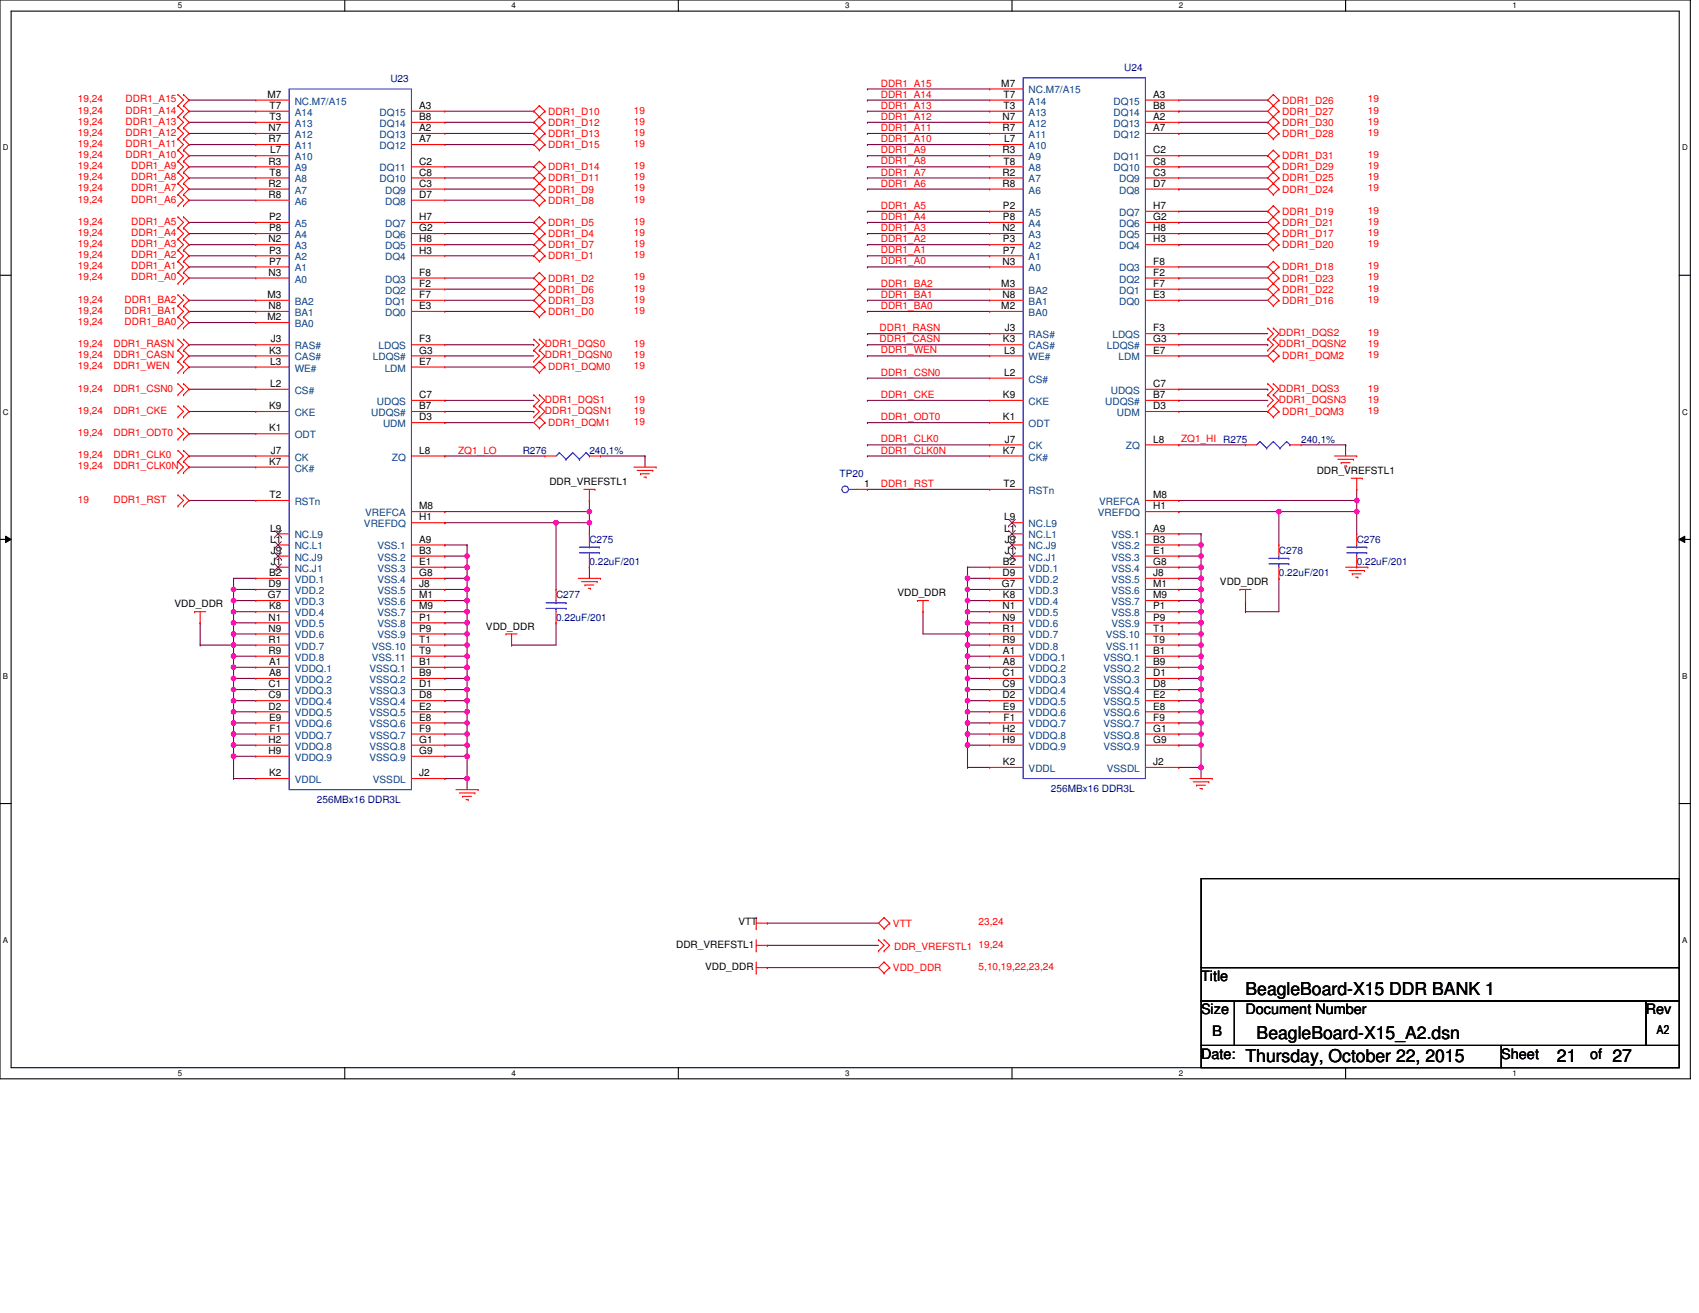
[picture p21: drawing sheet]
<svg xmlns="http://www.w3.org/2000/svg" width="279mm" height="216mm" viewBox="0 0 279 216" stroke-linecap="round" stroke-linejoin="round" font-family="sans-serif">
<defs><g id="words">
<g font-size="2.9">
<text x="204.8" y="163.6">BeagleBoard-X15 DDR BANK 1</text>
<text x="206.7" y="170.9">BeagleBoard-X15_A2.dsn</text>
<text x="204.8" y="174.5">Thursday, October 22, 2015</text>
<text x="256" y="174.5">21</text>
<text x="265.2" y="174.5">27</text>
</g>
<g font-size="2.4">
<text x="197.5" y="161.3">Title</text>
<text x="197.5" y="166.7">Size</text>
<text x="204.8" y="166.7">Document Number</text>
<text x="270.7" y="166.7">Rev</text>
<text x="199.3" y="170.4">B</text>
<text x="197.5" y="174.1">Date:</text>
<text x="246.9" y="174.1">Sheet</text>
<text x="261.5" y="174.1">of</text>
</g>
<text font-size="2" x="272.5" y="170.1">A2</text>
<g font-size="1.6" fill="#000080">
<text x="184.9" y="11.7">U24</text>
<text x="64.2" y="13.6">U23</text>
<text x="86" y="74.6">R276</text>
<text x="96.9" y="74.6">240,1%</text>
<text x="201.2" y="72.8">R275</text>
<text x="214" y="72.8">240,1%</text>
<text x="138.1" y="78.5">TP20</text>
<text x="96.9" y="89.3">C275</text>
<text x="223.1" y="89.3">C276</text>
<text x="96.9" y="92.9">0.22uF/201</text>
<text x="210.3" y="91.1">C278</text>
<text x="210.3" y="94.8">0.22uF/201</text>
<text x="223.1" y="92.9">0.22uF/201</text>
<text x="91.4" y="98.4">C277</text>
<text x="91.4" y="102.1">0.22uF/201</text>
<text x="172.8" y="130.2">256MBx16 DDR3L</text>
<text x="52.1" y="132.1">256MBx16 DDR3L</text>
</g>
<g font-size="1.6" fill="#f00">
<text x="12.8" y="16.8">19,24</text>
<text x="20.7" y="16.8">DDR1_A15</text>
<text x="144.8" y="16.1">DDR1_A14</text>
<text x="144.8" y="17.9">DDR1_A13</text>
<text x="144.8" y="14.2">DDR1_A15</text>
<text x="210.9" y="17">DDR1_D26</text>
<text x="224.9" y="16.8">19</text>
<text x="12.8" y="18.7">19,24</text>
<text x="12.8" y="20.5">19,24</text>
<text x="12.8" y="22.3">19,24</text>
<text x="20.7" y="18.7">DDR1_A14</text>
<text x="20.7" y="20.5">DDR1_A13</text>
<text x="20.7" y="22.3">DDR1_A12</text>
<text x="90.2" y="22.5">DDR1_D13</text>
<text x="90.2" y="20.7">DDR1_D12</text>
<text x="90.2" y="18.9">DDR1_D10</text>
<text x="104.2" y="22.3">19</text>
<text x="104.2" y="20.5">19</text>
<text x="104.2" y="18.7">19</text>
<text x="144.8" y="23.4">DDR1_A10</text>
<text x="144.8" y="21.5">DDR1_A11</text>
<text x="144.8" y="19.7">DDR1_A12</text>
<text x="210.9" y="22.5">DDR1_D28</text>
<text x="210.9" y="18.9">DDR1_D27</text>
<text x="210.9" y="20.7">DDR1_D30</text>
<text x="224.9" y="22.3">19</text>
<text x="224.9" y="18.7">19</text>
<text x="224.9" y="20.5">19</text>
<text x="12.8" y="26">19,24</text>
<text x="12.8" y="24.2">19,24</text>
<text x="12.8" y="29.6">19,24</text>
<text x="12.8" y="27.8">19,24</text>
<text x="20.7" y="26">DDR1_A10</text>
<text x="20.7" y="24.2">DDR1_A11</text>
<text x="21.6" y="29.6">DDR1_A8</text>
<text x="21.6" y="27.8">DDR1_A9</text>
<text x="90.2" y="28">DDR1_D14</text>
<text x="90.2" y="24.3">DDR1_D15</text>
<text x="90.2" y="29.8">DDR1_D11</text>
<text x="104.2" y="27.8">19</text>
<text x="104.2" y="24.2">19</text>
<text x="104.2" y="29.6">19</text>
<text x="144.8" y="27">DDR1_A8</text>
<text x="144.8" y="28.9">DDR1_A7</text>
<text x="144.8" y="25.2">DDR1_A9</text>
<text x="210.9" y="29.8">DDR1_D25</text>
<text x="210.9" y="28">DDR1_D29</text>
<text x="210.9" y="26.2">DDR1_D31</text>
<text x="224.9" y="29.6">19</text>
<text x="224.9" y="27.8">19</text>
<text x="224.9" y="26">19</text>
<text x="12.8" y="33.3">19,24</text>
<text x="12.8" y="31.5">19,24</text>
<text x="21.6" y="33.3">DDR1_A6</text>
<text x="21.6" y="31.5">DDR1_A7</text>
<text x="90.2" y="31.7">DDR1_D9</text>
<text x="90.2" y="33.5">DDR1_D8</text>
<text x="104.2" y="31.5">19</text>
<text x="104.2" y="33.3">19</text>
<text x="144.8" y="30.7">DDR1_A6</text>
<text x="144.8" y="34.3">DDR1_A5</text>
<text x="210.9" y="35.3">DDR1_D19</text>
<text x="210.9" y="31.7">DDR1_D24</text>
<text x="224.9" y="35.1">19</text>
<text x="224.9" y="31.5">19</text>
<text x="12.8" y="40.6">19,24</text>
<text x="12.8" y="38.8">19,24</text>
<text x="12.8" y="37">19,24</text>
<text x="21.6" y="40.6">DDR1_A3</text>
<text x="21.6" y="38.8">DDR1_A4</text>
<text x="21.6" y="37">DDR1_A5</text>
<text x="90.2" y="37.1">DDR1_D5</text>
<text x="90.2" y="40.8">DDR1_D7</text>
<text x="90.2" y="39">DDR1_D4</text>
<text x="104.2" y="37">19</text>
<text x="104.2" y="40.6">19</text>
<text x="104.2" y="38.8">19</text>
<text x="144.8" y="41.7">DDR1_A1</text>
<text x="144.8" y="39.8">DDR1_A2</text>
<text x="144.8" y="38">DDR1_A3</text>
<text x="144.8" y="36.2">DDR1_A4</text>
<text x="210.9" y="39">DDR1_D17</text>
<text x="210.9" y="40.8">DDR1_D20</text>
<text x="210.9" y="37.1">DDR1_D21</text>
<text x="224.9" y="38.8">19</text>
<text x="224.9" y="40.6">19</text>
<text x="224.9" y="37">19</text>
<text x="12.8" y="46.1">19,24</text>
<text x="12.8" y="44.3">19,24</text>
<text x="12.8" y="42.4">19,24</text>
<text x="21.6" y="46.1">DDR1_A0</text>
<text x="21.6" y="44.3">DDR1_A1</text>
<text x="21.6" y="42.4">DDR1_A2</text>
<text x="90.2" y="46.3">DDR1_D2</text>
<text x="90.2" y="42.6">DDR1_D1</text>
<text x="104.2" y="46.1">19</text>
<text x="104.2" y="42.4">19</text>
<text x="104.2" y="47.9">19</text>
<text x="144.8" y="47.1">DDR1_BA2</text>
<text x="144.8" y="43.5">DDR1_A0</text>
<text x="210.9" y="44.5">DDR1_D18</text>
<text x="210.9" y="46.3">DDR1_D23</text>
<text x="224.9" y="44.3">19</text>
<text x="224.9" y="47.9">19</text>
<text x="224.9" y="46.1">19</text>
<text x="12.8" y="53.4">19,24</text>
<text x="12.8" y="51.6">19,24</text>
<text x="12.8" y="49.8">19,24</text>
<text x="20.5" y="53.4">DDR1_BA0</text>
<text x="20.5" y="51.6">DDR1_BA1</text>
<text x="20.5" y="49.8">DDR1_BA2</text>
<text x="90.2" y="49.9">DDR1_D3</text>
<text x="90.2" y="51.8">DDR1_D0</text>
<text x="90.2" y="48.1">DDR1_D6</text>
<text x="104.2" y="49.8">19</text>
<text x="104.2" y="51.6">19</text>
<text x="144.8" y="49">DDR1_BA1</text>
<text x="144.8" y="50.8">DDR1_BA0</text>
<text x="210.9" y="48.1">DDR1_D22</text>
<text x="210.9" y="49.9">DDR1_D16</text>
<text x="224.9" y="49.8">19</text>
<text x="12.8" y="57.1">19,24</text>
<text x="12.8" y="58.9">19,24</text>
<text x="18.7" y="57.1">DDR1_RASN</text>
<text x="18.7" y="58.9">DDR1_CASN</text>
<text x="89.6" y="57.1">DDR1_DQS0</text>
<text x="89.6" y="58.9">DDR1_DQSN0</text>
<text x="104.2" y="57.1">19</text>
<text x="104.2" y="58.9">19</text>
<text x="144.7" y="56.3">DDR1_CASN</text>
<text x="144.7" y="54.5">DDR1_RASN</text>
<text x="144.8" y="58.1">DDR1_WEN</text>
<text x="210.3" y="55.3">DDR1_DQS2</text>
<text x="210.3" y="57.1">DDR1_DQSN2</text>
<text x="210.9" y="59.1">DDR1_DQM2</text>
<text x="224.9" y="57.1">19</text>
<text x="224.9" y="55.3">19</text>
<text x="224.9" y="58.9">19</text>
<text x="12.8" y="60.7">19,24</text>
<text x="12.8" y="64.4">19,24</text>
<text x="18.7" y="60.7">DDR1_WEN</text>
<text x="18.7" y="64.4">DDR1_CSN0</text>
<text x="90.2" y="60.9">DDR1_DQM0</text>
<text x="104.2" y="60.7">19</text>
<text x="144.8" y="65.4">DDR1_CKE</text>
<text x="144.8" y="61.8">DDR1_CSN0</text>
<text x="210.3" y="64.4">DDR1_DQS3</text>
<text x="224.9" y="64.4">19</text>
<text x="12.8" y="68.1">19,24</text>
<text x="12.8" y="71.7">19,24</text>
<text x="18.7" y="68.1">DDR1_CKE</text>
<text x="18.7" y="71.7">DDR1_ODT0</text>
<text x="89.6" y="66.2">DDR1_DQS1</text>
<text x="89.6" y="68.1">DDR1_DQSN1</text>
<text x="90.2" y="70.1">DDR1_DQM1</text>
<text x="104.2" y="66.2">19</text>
<text x="104.2" y="68.1">19</text>
<text x="104.2" y="69.9">19</text>
<text x="144.8" y="69.1">DDR1_ODT0</text>
<text x="210.3" y="66.2">DDR1_DQSN3</text>
<text x="210.9" y="68.2">DDR1_DQM3</text>
<text x="224.9" y="66.2">19</text>
<text x="224.9" y="68.1">19</text>
<text x="12.8" y="75.4">19,24</text>
<text x="12.8" y="77.2">19,24</text>
<text x="18.7" y="75.4">DDR1_CLK0</text>
<text x="18.7" y="77.2">DDR1_CLK0N</text>
<text x="75.3" y="74.6">ZQ1_LO</text>
<text x="144.8" y="72.8">DDR1_CLK0</text>
<text x="144.8" y="74.6">DDR1_CLK0N</text>
<text x="194.2" y="72.8">ZQ1_HI</text>
<text x="12.8" y="82.7">19</text>
<text x="18.7" y="82.7">DDR1_RST</text>
<text x="144.8" y="80.1">DDR1_RST</text>
<text x="146.8" y="152.4">VTT</text>
<text x="160.9" y="155.8">19,24</text>
<text x="160.9" y="152.2">23,24</text>
<text x="146.8" y="159.7">VDD_DDR</text>
<text x="147" y="156.2">DDR_VREFSTL1</text>
<text x="160.9" y="159.5">5,10,19,22,23,24</text>
</g>
<g font-size="1.6">
<text x="44" y="16.1">M7</text>
<text x="44.3" y="17.9">T7</text>
<text x="68.9" y="17.9">A3</text>
<text x="164.7" y="14.3">M7</text>
<text x="165" y="17.9">T3</text>
<text x="165" y="16.1">T7</text>
<text x="189.6" y="16.1">A3</text>
<text x="189.6" y="17.9">B8</text>
<text x="44.2" y="21.6">N7</text>
<text x="44.2" y="23.4">R7</text>
<text x="44.3" y="19.7">T3</text>
<text x="68.9" y="19.7">B8</text>
<text x="68.9" y="21.6">A2</text>
<text x="68.9" y="23.4">A7</text>
<text x="164.9" y="19.7">N7</text>
<text x="164.9" y="21.6">R7</text>
<text x="165.1" y="23.4">L7</text>
<text x="189.6" y="19.7">A2</text>
<text x="189.6" y="21.6">A7</text>
<text x="44.2" y="27.1">R3</text>
<text x="44.3" y="28.9">T8</text>
<text x="44.4" y="25.2">L7</text>
<text x="68.9" y="27.1">C2</text>
<text x="68.9" y="28.9">C8</text>
<text x="164.9" y="25.2">R3</text>
<text x="164.9" y="28.9">R2</text>
<text x="165" y="27.1">T8</text>
<text x="189.6" y="25.2">C2</text>
<text x="189.6" y="27.1">C8</text>
<text x="189.6" y="28.9">C3</text>
<text x="44.2" y="30.7">R2</text>
<text x="44.2" y="32.5">R8</text>
<text x="68.9" y="30.7">C3</text>
<text x="68.9" y="32.5">D7</text>
<text x="164.9" y="30.7">R8</text>
<text x="164.9" y="34.4">P2</text>
<text x="189.6" y="30.7">D7</text>
<text x="189.6" y="34.4">H7</text>
<text x="44.2" y="39.9">N2</text>
<text x="44.2" y="36.2">P2</text>
<text x="44.2" y="38">P8</text>
<text x="44.2" y="41.7">P3</text>
<text x="68.9" y="36.2">H7</text>
<text x="68.9" y="38">G2</text>
<text x="68.9" y="39.9">H8</text>
<text x="68.9" y="41.7">H3</text>
<text x="164.9" y="38">N2</text>
<text x="164.9" y="36.2">P8</text>
<text x="164.9" y="39.9">P3</text>
<text x="164.9" y="41.7">P7</text>
<text x="189.6" y="36.2">G2</text>
<text x="189.6" y="38">H8</text>
<text x="189.6" y="39.9">H3</text>
<text x="44.2" y="45.3">N3</text>
<text x="44.2" y="43.5">P7</text>
<text x="68.9" y="45.3">F8</text>
<text x="68.9" y="47.2">F2</text>
<text x="164.7" y="47.2">M3</text>
<text x="164.9" y="43.5">N3</text>
<text x="189.6" y="43.5">F8</text>
<text x="189.6" y="45.3">F2</text>
<text x="189.6" y="47.2">F7</text>
<text x="44" y="49">M3</text>
<text x="44" y="52.7">M2</text>
<text x="44.2" y="50.8">N8</text>
<text x="68.9" y="49">F7</text>
<text x="68.9" y="50.8">E3</text>
<text x="164.7" y="50.8">M2</text>
<text x="164.9" y="49">N8</text>
<text x="189.6" y="49">E3</text>
<text x="44.2" y="58.1">K3</text>
<text x="44.4" y="60">L3</text>
<text x="44.5" y="56.3">J3</text>
<text x="68.9" y="58.1">G3</text>
<text x="68.9" y="56.3">F3</text>
<text x="68.9" y="60">E7</text>
<text x="164.9" y="56.3">K3</text>
<text x="165.1" y="58.1">L3</text>
<text x="165.2" y="54.5">J3</text>
<text x="189.6" y="56.3">G3</text>
<text x="189.6" y="54.5">F3</text>
<text x="189.6" y="58.1">E7</text>
<text x="44.4" y="63.6">L2</text>
<text x="68.9" y="65.5">C7</text>
<text x="164.9" y="65.5">K9</text>
<text x="165.1" y="61.8">L2</text>
<text x="189.6" y="65.5">B7</text>
<text x="189.6" y="63.6">C7</text>
<text x="44.2" y="70.9">K1</text>
<text x="44.2" y="67.3">K9</text>
<text x="68.9" y="67.3">B7</text>
<text x="68.9" y="69.1">D3</text>
<text x="164.9" y="69.1">K1</text>
<text x="189.6" y="67.3">D3</text>
<text x="44.2" y="76.4">K7</text>
<text x="44.5" y="74.6">J7</text>
<text x="68.9" y="74.6">L8</text>
<text x="164.9" y="74.6">K7</text>
<text x="165.2" y="72.8">J7</text>
<text x="189.6" y="72.8">L8</text>
<text x="216.5" y="77.9">DDR_VREFSTL1</text>
<text x="44.3" y="81.9">T2</text>
<text x="68.9" y="83.7">M8</text>
<text x="90.3" y="79.8">DDR_VREFSTL1</text>
<text x="142.1" y="80.1">1</text>
<text x="165" y="80.1">T2</text>
<text x="189.6" y="81.9">M8</text>
<text x="189.6" y="83.7">H1</text>
<text x="44.4" y="87.4">L9</text>
<text x="44.4" y="89.2">L1</text>
<text x="68.9" y="89.2">A9</text>
<text x="68.9" y="85.6">H1</text>
<text x="165.1" y="85.6">L9</text>
<text x="165.1" y="87.4">L1</text>
<text x="165.2" y="89.2">J9</text>
<text x="189.6" y="87.4">A9</text>
<text x="189.6" y="89.2">B3</text>
<text x="44.2" y="94.7">B2</text>
<text x="44.5" y="91.1">J9</text>
<text x="44.5" y="92.9">J1</text>
<text x="68.9" y="91.1">B3</text>
<text x="68.9" y="92.9">E1</text>
<text x="68.9" y="94.7">G8</text>
<text x="164.9" y="94.7">D9</text>
<text x="164.9" y="92.9">B2</text>
<text x="165.2" y="91.1">J1</text>
<text x="189.6" y="91.1">E1</text>
<text x="189.6" y="92.9">G8</text>
<text x="189.6" y="94.7">J8</text>
<text x="28.7" y="99.9">VDD_DDR</text>
<text x="44.1" y="98.4">G7</text>
<text x="44.2" y="96.6">D9</text>
<text x="44.2" y="100.2">K8</text>
<text x="68.9" y="96.6">J8</text>
<text x="68.9" y="98.4">M1</text>
<text x="68.9" y="100.2">M9</text>
<text x="147.6" y="98">VDD_DDR</text>
<text x="164.8" y="96.6">G7</text>
<text x="164.9" y="100.2">N1</text>
<text x="164.9" y="98.4">K8</text>
<text x="189.6" y="96.6">M1</text>
<text x="189.6" y="98.4">M9</text>
<text x="189.6" y="100.2">P1</text>
<text x="200.6" y="96.2">VDD_DDR</text>
<text x="44.2" y="102">N1</text>
<text x="44.2" y="103.9">N9</text>
<text x="44.2" y="105.7">R1</text>
<text x="44.2" y="107.5">R9</text>
<text x="68.9" y="102">P1</text>
<text x="68.9" y="103.9">P9</text>
<text x="68.9" y="105.7">T1</text>
<text x="68.9" y="107.5">T9</text>
<text x="79.9" y="103.5">VDD_DDR</text>
<text x="164.9" y="102">N9</text>
<text x="164.9" y="103.9">R1</text>
<text x="164.9" y="105.7">R9</text>
<text x="164.9" y="107.5">A1</text>
<text x="189.6" y="107.5">B1</text>
<text x="189.6" y="102">P9</text>
<text x="189.6" y="103.9">T1</text>
<text x="189.6" y="105.7">T9</text>
<text x="44.2" y="113">C1</text>
<text x="44.2" y="109.4">A1</text>
<text x="44.2" y="111.2">A8</text>
<text x="68.9" y="109.4">B1</text>
<text x="68.9" y="111.2">B9</text>
<text x="68.9" y="113">D1</text>
<text x="164.9" y="111.2">C1</text>
<text x="164.9" y="113">C9</text>
<text x="164.9" y="109.4">A8</text>
<text x="189.6" y="109.4">B9</text>
<text x="189.6" y="111.2">D1</text>
<text x="189.6" y="113">D8</text>
<text x="44.2" y="114.8">C9</text>
<text x="44.2" y="116.7">D2</text>
<text x="44.2" y="118.5">E9</text>
<text x="68.9" y="114.8">D8</text>
<text x="68.9" y="116.7">E2</text>
<text x="68.9" y="118.5">E8</text>
<text x="164.9" y="114.8">D2</text>
<text x="164.9" y="116.7">E9</text>
<text x="165" y="118.5">F1</text>
<text x="189.6" y="114.8">E2</text>
<text x="189.6" y="116.7">E8</text>
<text x="189.6" y="118.5">F9</text>
<text x="44.2" y="122.2">H2</text>
<text x="44.2" y="124">H9</text>
<text x="44.3" y="120.3">F1</text>
<text x="68.9" y="120.3">F9</text>
<text x="68.9" y="122.2">G1</text>
<text x="68.9" y="124">G9</text>
<text x="164.9" y="120.3">H2</text>
<text x="164.9" y="122.2">H9</text>
<text x="164.9" y="125.8">K2</text>
<text x="189.6" y="120.3">G1</text>
<text x="189.6" y="122.2">G9</text>
<text x="189.6" y="125.8">J2</text>
<text x="44.2" y="127.6">K2</text>
<text x="68.9" y="127.6">J2</text>
<text x="111.2" y="155.8">DDR_VREFSTL1</text>
<text x="121.4" y="152.2">VTT</text>
<text x="115.9" y="159.5">VDD_DDR</text>
</g>
<g font-size="1.6" fill="#004080">
<text x="48.5" y="17.2">NC.M7/A15</text>
<text x="169.2" y="17.2">A14</text>
<text x="169.2" y="15.4">NC.M7/A15</text>
<text x="183.1" y="17.2">DQ15</text>
<text x="48.5" y="22.7">A12</text>
<text x="48.5" y="20.9">A13</text>
<text x="48.5" y="19">A14</text>
<text x="62.4" y="19">DQ15</text>
<text x="62.4" y="20.9">DQ14</text>
<text x="62.4" y="22.7">DQ13</text>
<text x="169.2" y="20.9">A12</text>
<text x="169.2" y="22.7">A11</text>
<text x="169.2" y="19">A13</text>
<text x="183.1" y="19">DQ14</text>
<text x="183.1" y="20.9">DQ13</text>
<text x="183.1" y="22.7">DQ12</text>
<text x="48.5" y="24.5">A11</text>
<text x="48.5" y="26.3">A10</text>
<text x="48.5" y="28.2">A9</text>
<text x="62.4" y="24.5">DQ12</text>
<text x="62.4" y="28.2">DQ11</text>
<text x="169.2" y="24.5">A10</text>
<text x="169.2" y="26.3">A9</text>
<text x="169.2" y="28.2">A8</text>
<text x="183.1" y="26.3">DQ11</text>
<text x="183.1" y="28.2">DQ10</text>
<text x="48.5" y="30">A8</text>
<text x="48.5" y="31.8">A7</text>
<text x="48.5" y="33.7">A6</text>
<text x="62.4" y="30">DQ10</text>
<text x="63.3" y="31.8">DQ9</text>
<text x="63.3" y="33.7">DQ8</text>
<text x="169.2" y="30">A7</text>
<text x="169.2" y="31.8">A6</text>
<text x="169.2" y="35.5">A5</text>
<text x="184" y="30">DQ9</text>
<text x="184" y="31.8">DQ8</text>
<text x="184" y="35.5">DQ7</text>
<text x="48.5" y="37.3">A5</text>
<text x="48.5" y="39.1">A4</text>
<text x="48.5" y="41">A3</text>
<text x="63.3" y="37.3">DQ7</text>
<text x="63.3" y="39.1">DQ6</text>
<text x="63.3" y="41">DQ5</text>
<text x="169.2" y="37.3">A4</text>
<text x="169.2" y="39.1">A3</text>
<text x="169.2" y="41">A2</text>
<text x="184" y="37.3">DQ6</text>
<text x="184" y="39.1">DQ5</text>
<text x="184" y="41">DQ4</text>
<text x="48.5" y="42.8">A2</text>
<text x="48.5" y="44.6">A1</text>
<text x="48.5" y="46.5">A0</text>
<text x="63.3" y="42.8">DQ4</text>
<text x="63.3" y="46.5">DQ3</text>
<text x="169.2" y="42.8">A1</text>
<text x="169.2" y="44.6">A0</text>
<text x="184" y="44.6">DQ3</text>
<text x="184" y="46.5">DQ2</text>
<text x="48.5" y="50.1">BA2</text>
<text x="48.5" y="51.9">BA1</text>
<text x="48.5" y="53.8">BA0</text>
<text x="63.3" y="48.3">DQ2</text>
<text x="63.3" y="50.1">DQ1</text>
<text x="63.3" y="51.9">DQ0</text>
<text x="169.2" y="48.3">BA2</text>
<text x="169.2" y="50.1">BA1</text>
<text x="169.2" y="51.9">BA0</text>
<text x="184" y="48.3">DQ1</text>
<text x="184" y="50.1">DQ0</text>
<text x="48.5" y="59.3">CAS#</text>
<text x="48.5" y="57.4">RAS#</text>
<text x="61.3" y="59.3">LDQS#</text>
<text x="62.2" y="57.4">LDQS</text>
<text x="169.2" y="57.4">CAS#</text>
<text x="169.2" y="55.6">RAS#</text>
<text x="169.2" y="59.3">WE#</text>
<text x="182" y="57.4">LDQS#</text>
<text x="182.9" y="55.6">LDQS</text>
<text x="184" y="59.3">LDM</text>
<text x="48.5" y="64.8">CS#</text>
<text x="48.5" y="61.1">WE#</text>
<text x="63.3" y="61.1">LDM</text>
<text x="169.2" y="62.9">CS#</text>
<text x="182.7" y="64.8">UDQS</text>
<text x="48.5" y="68.4">CKE</text>
<text x="61" y="68.4">UDQS#</text>
<text x="62" y="66.6">UDQS</text>
<text x="63" y="70.2">UDM</text>
<text x="169.2" y="70.2">ODT</text>
<text x="169.2" y="66.6">CKE</text>
<text x="181.7" y="66.6">UDQS#</text>
<text x="183.7" y="68.4">UDM</text>
<text x="48.5" y="72.1">ODT</text>
<text x="48.5" y="75.7">CK</text>
<text x="48.5" y="77.6">CK#</text>
<text x="64.5" y="75.7">ZQ</text>
<text x="169.2" y="73.9">CK</text>
<text x="169.2" y="75.7">CK#</text>
<text x="185.2" y="73.9">ZQ</text>
<text x="48.5" y="83">RSTn</text>
<text x="169.2" y="81.2">RSTn</text>
<text x="180.7" y="83">VREFCA</text>
<text x="48.5" y="88.5">NC.L9</text>
<text x="59.9" y="86.7">VREFDQ</text>
<text x="60" y="84.9">VREFCA</text>
<text x="169.2" y="86.7">NC.L9</text>
<text x="169.2" y="88.5">NC.L1</text>
<text x="180.6" y="84.9">VREFDQ</text>
<text x="182.8" y="88.5">VSS.1</text>
<text x="48.5" y="95.8">VDD.1</text>
<text x="48.5" y="90.4">NC.L1</text>
<text x="48.5" y="92.2">NC.J9</text>
<text x="48.5" y="94">NC.J1</text>
<text x="62.1" y="90.4">VSS.1</text>
<text x="62.1" y="92.2">VSS.2</text>
<text x="62.1" y="94">VSS.3</text>
<text x="62.1" y="95.8">VSS.4</text>
<text x="169.2" y="94">VDD.1</text>
<text x="169.2" y="95.8">VDD.2</text>
<text x="169.2" y="90.4">NC.J9</text>
<text x="169.2" y="92.2">NC.J1</text>
<text x="182.8" y="90.4">VSS.2</text>
<text x="182.8" y="92.2">VSS.3</text>
<text x="182.8" y="94">VSS.4</text>
<text x="182.8" y="95.8">VSS.5</text>
<text x="48.5" y="97.7">VDD.2</text>
<text x="48.5" y="99.5">VDD.3</text>
<text x="48.5" y="101.3">VDD.4</text>
<text x="62.1" y="97.7">VSS.5</text>
<text x="62.1" y="99.5">VSS.6</text>
<text x="62.1" y="101.3">VSS.7</text>
<text x="169.2" y="97.7">VDD.3</text>
<text x="169.2" y="99.5">VDD.4</text>
<text x="169.2" y="101.3">VDD.5</text>
<text x="182.8" y="97.7">VSS.6</text>
<text x="182.8" y="99.5">VSS.7</text>
<text x="182.8" y="101.3">VSS.8</text>
<text x="48.5" y="103.2">VDD.5</text>
<text x="48.5" y="105">VDD.6</text>
<text x="48.5" y="106.8">VDD.7</text>
<text x="61.1" y="106.8">VSS.10</text>
<text x="62.1" y="103.2">VSS.8</text>
<text x="62.1" y="105">VSS.9</text>
<text x="169.2" y="103.2">VDD.6</text>
<text x="169.2" y="105">VDD.7</text>
<text x="169.2" y="106.8">VDD.8</text>
<text x="181.8" y="105">VSS.10</text>
<text x="181.8" y="106.8">VSS.11</text>
<text x="182.8" y="103.2">VSS.9</text>
<text x="48.5" y="110.5">VDDQ.1</text>
<text x="48.5" y="112.3">VDDQ.2</text>
<text x="48.5" y="108.6">VDD.8</text>
<text x="60.8" y="110.5">VSSQ.1</text>
<text x="60.8" y="112.3">VSSQ.2</text>
<text x="61.1" y="108.6">VSS.11</text>
<text x="169.2" y="108.6">VDDQ.1</text>
<text x="169.2" y="110.5">VDDQ.2</text>
<text x="169.2" y="112.3">VDDQ.3</text>
<text x="181.5" y="108.6">VSSQ.1</text>
<text x="181.5" y="110.5">VSSQ.2</text>
<text x="181.5" y="112.3">VSSQ.3</text>
<text x="48.5" y="114.1">VDDQ.3</text>
<text x="48.5" y="116">VDDQ.4</text>
<text x="48.5" y="117.8">VDDQ.5</text>
<text x="48.5" y="119.6">VDDQ.6</text>
<text x="60.8" y="114.1">VSSQ.3</text>
<text x="60.8" y="116">VSSQ.4</text>
<text x="60.8" y="117.8">VSSQ.5</text>
<text x="60.8" y="119.6">VSSQ.6</text>
<text x="169.2" y="114.1">VDDQ.4</text>
<text x="169.2" y="116">VDDQ.5</text>
<text x="169.2" y="117.8">VDDQ.6</text>
<text x="169.2" y="119.6">VDDQ.7</text>
<text x="181.5" y="114.1">VSSQ.4</text>
<text x="181.5" y="116">VSSQ.5</text>
<text x="181.5" y="117.8">VSSQ.6</text>
<text x="181.5" y="119.6">VSSQ.7</text>
<text x="48.5" y="121.4">VDDQ.7</text>
<text x="48.5" y="123.3">VDDQ.8</text>
<text x="48.5" y="125.1">VDDQ.9</text>
<text x="60.8" y="121.4">VSSQ.7</text>
<text x="60.8" y="123.3">VSSQ.8</text>
<text x="60.8" y="125.1">VSSQ.9</text>
<text x="169.2" y="121.4">VDDQ.8</text>
<text x="169.2" y="123.3">VDDQ.9</text>
<text x="181.5" y="121.4">VSSQ.8</text>
<text x="181.5" y="123.3">VSSQ.9</text>
<text x="48.5" y="128.8">VDDL</text>
<text x="61.3" y="128.8">VSSDL</text>
<text x="169.2" y="126.9">VDDL</text>
<text x="182" y="126.9">VSSDL</text>
</g>
<g font-size="1.3">
<text x="29.3" y="1.4">5</text>
<text x="84.1" y="1.4">4</text>
<text x="139" y="1.4">3</text>
<text x="193.9" y="1.4">2</text>
<text x="248.7" y="1.4">1</text>
<text x=".5" y="24.7">D</text>
<text x="276.6" y="24.7">D</text>
<text x=".5" y="68.2">C</text>
<text x="276.6" y="68.2">C</text>
<text x=".5" y="111.6">B</text>
<text x="276.6" y="111.6">B</text>
<text x=".5" y="155">A</text>
<text x="276.6" y="155">A</text>
<text x="29.3" y="176.9">5</text>
<text x="84.1" y="176.9">4</text>
<text x="139" y="176.9">3</text>
<text x="193.9" y="176.9">2</text>
<text x="248.7" y="176.9">1</text>
</g>
</g></defs>
<path d="M0 0h278v177.4h-278zM1.8 1.8h274.3v173.8h-274.3z" fill="none" stroke="#000" stroke-width=".18"/>
<g fill="#fff">
<path d="M29.3 .2h.7v1.4h-.7z"/>
<path d="M29.3 175.7h.7v1.5h-.7z"/>
</g>
<path d="M56.7 0v1.8M56.7 175.6v1.8" fill="none" stroke="#000" stroke-width=".18"/>
<g fill="#fff">
<path d="M84.1 .2h.8v1.4h-.8z"/>
<path d="M84.1 175.7h.8v1.5h-.8z"/>
</g>
<path d="M111.6 0v1.8M111.6 175.6v1.8" fill="none" stroke="#000" stroke-width=".18"/>
<g fill="#fff">
<path d="M139 .2h.7v1.4h-.7z"/>
<path d="M139 175.7h.7v1.5h-.7z"/>
</g>
<path d="M166.4 0v1.8M166.4 175.6v1.8" fill="none" stroke="#000" stroke-width=".18"/>
<g fill="#fff">
<path d="M193.9 .2h.7v1.4h-.7z"/>
<path d="M193.9 175.7h.7v1.5h-.7z"/>
</g>
<path d="M221.3 0v1.8M221.3 175.6v1.8" fill="none" stroke="#000" stroke-width=".18"/>
<g fill="#fff">
<path d="M248.7 .2h.8v1.4h-.8z"/>
<path d="M248.7 175.7h.8v1.5h-.8z"/>
<path d="M.5 23.5h.9v1.5h-.9z"/>
<path d="M276.6 23.5h1v1.5h-1z"/>
<path d="M.5 67h.9v1.4h-.9z"/>
<path d="M276.6 67h1v1.4h-1z"/>
</g>
<path d="M0 45.3h1.8M276.1 45.3h1.9" fill="none" stroke="#000" stroke-width=".18"/>
<g fill="#fff">
<path d="M.5 110.4h.8v1.5h-.8z"/>
<path d="M276.6 110.4h.9v1.5h-.9z"/>
</g>
<path d="M0 88.7h1.8M276.1 88.7h1.9" fill="none" stroke="#000" stroke-width=".18"/>
<path d="M.9 88.2l.9 .5-.9 .5zM276.1 88.7l1-.5v1z" fill="#000"/>
<path d="M.9 88.2l.9 .5-.9 .5zM276.1 88.7l1-.5v1z" fill="none" stroke="#000" stroke-width=".16"/>
<g fill="#fff">
<path d="M.5 153.8h.8v1.5h-.8z"/>
<path d="M276.6 153.8h.9v1.5h-.9z"/>
</g>
<path d="M0 132.1h1.8M276.1 132.1h1.9" fill="none" stroke="#000" stroke-width=".18"/>
<g fill="none" stroke="#800040" stroke-width=".18">
<path d="M73.2 75h.1M73.2 75h16.4M142.6 65.8h.1M142.6 73.2h.1M142.6 75h.1M142.6 75h20.2M142.6 73.2h20.2M142.6 65.8h20.2M193.9 73.2h.1M193.9 73.2h10.9M221.3 73.2h.1M221.3 73.2v1.8"/>
<path d="M38.4 95.1h.1M38.4 96.9h.1M38.4 98.8h.1M38.4 95.1h3.7M38.4 96.9h3.7M38.4 98.8h3.7M38.4 106.1h.1M38.4 107.9h.1M38.4 104.2h.1M38.4 113.4h.1M38.4 115.2h.1M38.4 117h.1"/>
<path d="M38.4 106.1h3.7M38.4 107.9h3.7M38.4 104.2h3.7M38.4 113.4h3.7M38.4 115.2h3.7M38.4 117h3.7M73.2 128h.1M73.2 128h3.6"/>
</g>
<circle cx="38.4" cy="117" r=".37" fill="#f0f"/>
<circle cx="38.4" cy="117" r=".37" fill="none" stroke="#f0f" stroke-width=".18"/>
<path d="M38.4 118.9h.1M38.4 118.9v1.8" fill="none" stroke="#800040" stroke-width=".18"/>
<circle cx="38.4" cy="120.7" r=".37" fill="#f0f"/>
<circle cx="38.4" cy="120.7" r=".37" fill="none" stroke="#f0f" stroke-width=".18"/>
<circle cx="38.4" cy="118.9" r=".37" fill="#f0f"/>
<circle cx="38.4" cy="118.9" r=".37" fill="none" stroke="#f0f" stroke-width=".18"/>
<path d="M38.4 124.4h.1M38.4 124.4v3.6" fill="none" stroke="#800040" stroke-width=".18"/>
<circle cx="38.4" cy="124.4" r=".37" fill="#f0f"/>
<circle cx="38.4" cy="124.4" r=".37" fill="none" stroke="#f0f" stroke-width=".18"/>
<path d="M73.2 122.5h.1M73.2 122.5h3.6" fill="none" stroke="#800040" stroke-width=".18"/>
<circle cx="76.8" cy="122.5" r=".37" fill="#f0f"/>
<circle cx="76.8" cy="122.5" r=".37" fill="none" stroke="#f0f" stroke-width=".18"/>
<path d="M73.2 120.7h.1M73.2 120.7h3.6" fill="none" stroke="#800040" stroke-width=".18"/>
<circle cx="76.8" cy="120.7" r=".37" fill="#f0f"/>
<circle cx="76.8" cy="120.7" r=".37" fill="none" stroke="#f0f" stroke-width=".18"/>
<path d="M73.2 118.9h.1M73.2 118.9h3.6" fill="none" stroke="#800040" stroke-width=".18"/>
<circle cx="76.8" cy="118.9" r=".37" fill="#f0f"/>
<circle cx="76.8" cy="118.9" r=".37" fill="none" stroke="#f0f" stroke-width=".18"/>
<path d="M193.9 126.2h.1M193.9 126.2h3.6" fill="none" stroke="#800040" stroke-width=".18"/>
<circle cx="197.5" cy="126.2" r=".37" fill="#f0f"/>
<circle cx="197.5" cy="126.2" r=".37" fill="none" stroke="#f0f" stroke-width=".18"/>
<g fill="none" stroke="#800040" stroke-width=".18">
<path d="M197.5 96.9h.1M197.5 96.9v1.9M193.9 118.9h.1M193.9 102.4h.1M193.9 104.2h.1M193.9 109.7h.1M193.9 118.9h3.6M193.9 102.4h3.6M193.9 104.2h3.6M193.9 109.7h3.6M197.5 106.1h.1M197.5 106.1v1.8"/>
<path d="M197.5 120.7h.1M197.5 120.7v1.8"/>
</g>
<circle cx="197.5" cy="109.7" r=".37" fill="#f0f"/>
<circle cx="197.5" cy="109.7" r=".37" fill="none" stroke="#f0f" stroke-width=".18"/>
<path d="M193.9 111.6h.1M193.9 115.2h.1M193.9 111.6h3.6M193.9 115.2h3.6" fill="none" stroke="#800040" stroke-width=".18"/>
<circle cx="197.5" cy="115.2" r=".37" fill="#f0f"/>
<circle cx="197.5" cy="115.2" r=".37" fill="none" stroke="#f0f" stroke-width=".18"/>
<path d="M197.5 89.6h.1M197.5 89.6v1.8" fill="none" stroke="#800040" stroke-width=".18"/>
<circle cx="197.5" cy="91.4" r=".37" fill="#f0f"/>
<circle cx="197.5" cy="91.4" r=".37" fill="none" stroke="#f0f" stroke-width=".18"/>
<circle cx="197.5" cy="89.6" r=".37" fill="#f0f"/>
<circle cx="197.5" cy="89.6" r=".37" fill="none" stroke="#f0f" stroke-width=".18"/>
<path d="M197.5 91.4h.1M197.5 91.4v1.9" fill="none" stroke="#800040" stroke-width=".18"/>
<circle cx="197.5" cy="93.3" r=".37" fill="#f0f"/>
<circle cx="197.5" cy="93.3" r=".37" fill="none" stroke="#f0f" stroke-width=".18"/>
<path d="M96.9 84.1h.1M96.9 84.1v1.9M76.8 111.6h.1M76.8 111.6v1.8M38.4 122.5h.1M38.4 122.5h3.7" fill="none" stroke="#800040" stroke-width=".18"/>
<circle cx="76.8" cy="113.4" r=".37" fill="#f0f"/>
<circle cx="76.8" cy="113.4" r=".37" fill="none" stroke="#f0f" stroke-width=".18"/>
<circle cx="76.8" cy="111.6" r=".37" fill="#f0f"/>
<circle cx="76.8" cy="111.6" r=".37" fill="none" stroke="#f0f" stroke-width=".18"/>
<path d="M76.8 98.8h.1M76.8 98.8v1.8" fill="none" stroke="#800040" stroke-width=".18"/>
<circle cx="76.8" cy="98.8" r=".37" fill="#f0f"/>
<circle cx="76.8" cy="98.8" r=".37" fill="none" stroke="#f0f" stroke-width=".18"/>
<path d="M73.2 104.2h.1M73.2 106.1h.1M73.2 107.9h.1M73.2 115.2h.1M73.2 104.2h3.6M73.2 106.1h3.6M73.2 107.9h3.6M73.2 115.2h3.6" fill="none" stroke="#800040" stroke-width=".18"/>
<circle cx="76.8" cy="115.2" r=".37" fill="#f0f"/>
<circle cx="76.8" cy="115.2" r=".37" fill="none" stroke="#f0f" stroke-width=".18"/>
<path d="M76.8 93.3h.1M76.8 95.1h.1M76.8 93.3v3.6" fill="none" stroke="#800040" stroke-width=".18"/>
<circle cx="76.8" cy="96.9" r=".37" fill="#f0f"/>
<circle cx="76.8" cy="96.9" r=".37" fill="none" stroke="#f0f" stroke-width=".18"/>
<path d="M73.2 84.1h.1M73.2 84.1h23.7" fill="none" stroke="#800040" stroke-width=".18"/>
<circle cx="96.9" cy="84.1" r=".37" fill="#f0f"/>
<circle cx="96.9" cy="84.1" r=".37" fill="none" stroke="#f0f" stroke-width=".18"/>
<path d="M31.1 75h.1M31.1 76.8h.1M31.1 75h11M31.1 76.8h11M159.1 93.3h.1M159.1 93.3v1.8" fill="none" stroke="#800040" stroke-width=".18"/>
<circle cx="159.1" cy="95.1" r=".37" fill="#f0f"/>
<circle cx="159.1" cy="95.1" r=".37" fill="none" stroke="#f0f" stroke-width=".18"/>
<path d="M159.1 96.9h.1M159.1 96.9v1.9M159.1 104.2h.1M159.1 107.9h.1M159.1 104.2v1.9M159.1 107.9h3.7" fill="none" stroke="#800040" stroke-width=".18"/>
<circle cx="159.1" cy="96.9" r=".37" fill="#f0f"/>
<circle cx="159.1" cy="96.9" r=".37" fill="none" stroke="#f0f" stroke-width=".18"/>
<path d="M159.1 111.6h.1M159.1 113.4h.1M159.1 111.6h3.7M159.1 113.4h3.7M159.1 122.5h.1M159.1 122.5v3.7" fill="none" stroke="#800040" stroke-width=".18"/>
<circle cx="159.1" cy="122.5" r=".37" fill="#f0f"/>
<circle cx="159.1" cy="122.5" r=".37" fill="none" stroke="#f0f" stroke-width=".18"/>
<g fill="none" stroke="#800040" stroke-width=".18">
<path d="M31.1 18.3h.1M31.1 18.3h11M142.6 16.5h.1M142.6 16.5h20.2M31.1 29.3h.1M31.1 32.9h.1M31.1 31.1h.1M31.1 25.6h.1M31.1 36.6h.1M31.1 27.4h.1M31.1 23.8h.1M31.1 38.4h.1"/>
<path d="M31.1 29.3h11M31.1 32.9h11M31.1 31.1h11M31.1 25.6h11M31.1 36.6h11M31.1 27.4h11M31.1 23.8h11M31.1 38.4h11M142.6 27.4h.1M142.6 31.1h.1M142.6 29.3h.1M142.6 23.8h.1"/>
<path d="M142.6 34.7h.1M142.6 25.6h.1M142.6 38.4h.1M142.6 36.6h.1M142.6 29.3h20.2M142.6 31.1h20.2M142.6 25.6h20.2M142.6 36.6h20.2M142.6 27.4h20.2M142.6 23.8h20.2M142.6 38.4h20.2M142.6 34.7h20.2"/>
<path d="M31.1 51.2h.1M31.1 53h.1M31.1 49.4h.1M31.1 43.9h.1M31.1 42.1h.1M31.1 45.7h.1M31.1 40.2h.1M31.1 58.5h.1M31.1 56.7h.1M31.1 51.2h11M31.1 53h11M31.1 49.4h11"/>
<path d="M31.1 43.9h11M31.1 42.1h11M31.1 45.7h11M31.1 40.2h11M31.1 58.5h11M31.1 56.7h11M142.6 49.4h.1M142.6 51.2h.1M142.6 47.5h.1M142.6 42.1h.1M142.6 40.2h.1M142.6 43.9h.1"/>
<path d="M142.6 56.7h.1M142.6 54.9h.1M142.6 58.5h.1M142.6 51.2h20.2M142.6 49.4h20.2M142.6 43.9h20.2M142.6 42.1h20.2M142.6 40.2h20.2M142.6 47.5h20.2M142.6 58.5h20.2M142.6 56.7h20.2M142.6 54.9h20.2"/>
<path d="M31.1 67.7h.1M31.1 64h.1M31.1 71.3h.1M31.1 60.4h.1M31.1 67.7h11M31.1 64h11M31.1 71.3h11M31.1 60.4h11M106.1 75h.1M106.1 75v1.8M142.6 62.2h.1M142.6 69.5h.1"/>
<path d="M142.6 62.2h20.2M142.6 69.5h20.2M31.1 82.3h.1M31.1 82.3h11M142.6 80.5h.1M142.6 80.5h20.2M223.1 80.5h.1M223.1 82.3h.1M223.1 80.5v3.6"/>
</g>
<circle cx="223.1" cy="84.1" r=".37" fill="#f0f"/>
<circle cx="223.1" cy="84.1" r=".37" fill="none" stroke="#f0f" stroke-width=".18"/>
<path d="M193.9 82.3h.1M193.9 82.3h29.2" fill="none" stroke="#800040" stroke-width=".18"/>
<circle cx="223.1" cy="82.3" r=".37" fill="#f0f"/>
<circle cx="223.1" cy="82.3" r=".37" fill="none" stroke="#f0f" stroke-width=".18"/>
<path d="M193.9 84.1h.1M193.9 84.1h29.2M210.3 84.1h.1M210.3 84.1v5.5M223.1 84.1h.1M223.1 84.1v3.7" fill="none" stroke="#800040" stroke-width=".18"/>
<circle cx="210.3" cy="84.1" r=".37" fill="#f0f"/>
<circle cx="210.3" cy="84.1" r=".37" fill="none" stroke="#f0f" stroke-width=".18"/>
<path d="M91.4 86h.1M91.4 86h5.5M96.9 86h.1M96.9 86v1.8M204.8 100.6h.1M204.8 100.6h5.5" fill="none" stroke="#800040" stroke-width=".18"/>
<circle cx="96.9" cy="85.9" r=".37" fill="#f0f"/>
<circle cx="96.9" cy="85.9" r=".37" fill="none" stroke="#f0f" stroke-width=".18"/>
<path d="M91.4 86h.1M91.4 86v10.9" fill="none" stroke="#800040" stroke-width=".18"/>
<circle cx="91.4" cy="85.9" r=".37" fill="#f0f"/>
<circle cx="91.4" cy="85.9" r=".37" fill="none" stroke="#f0f" stroke-width=".18"/>
<path d="M73.2 86h.1M73.2 86h18.2M96.9 93.3h.1M96.9 93.3v1.8M84.1 106.1h.1M84.1 106.1h7.3M159.1 120.7h.1M159.1 120.7v1.8" fill="none" stroke="#800040" stroke-width=".18"/>
<circle cx="159.1" cy="120.7" r=".37" fill="#f0f"/>
<circle cx="159.1" cy="120.7" r=".37" fill="none" stroke="#f0f" stroke-width=".18"/>
<path d="M76.8 100.6h.1M76.8 100.6v1.8M159.1 107.9h.1M159.1 107.9v1.8" fill="none" stroke="#800040" stroke-width=".18"/>
<circle cx="76.8" cy="102.4" r=".37" fill="#f0f"/>
<circle cx="76.8" cy="102.4" r=".37" fill="none" stroke="#f0f" stroke-width=".18"/>
<circle cx="76.8" cy="100.6" r=".37" fill="#f0f"/>
<circle cx="76.8" cy="100.6" r=".37" fill="none" stroke="#f0f" stroke-width=".18"/>
<path d="M159.1 113.4h.1M159.1 113.4v1.8M197.5 122.5h.1M197.5 122.5v3.7" fill="none" stroke="#800040" stroke-width=".18"/>
<circle cx="159.1" cy="115.2" r=".37" fill="#f0f"/>
<circle cx="159.1" cy="115.2" r=".37" fill="none" stroke="#f0f" stroke-width=".18"/>
<path d="M76.8 115.2h.1M76.8 115.2v1.8M159.1 118.9h.1M159.1 118.9v1.8" fill="none" stroke="#800040" stroke-width=".18"/>
<circle cx="76.8" cy="117" r=".37" fill="#f0f"/>
<circle cx="76.8" cy="117" r=".37" fill="none" stroke="#f0f" stroke-width=".18"/>
<path d="M142.6 21.9h.1M142.6 21.9h20.2M73.2 98.8h.1M73.2 98.8h3.6M197.5 95.1h.1M197.5 95.1v1.8" fill="none" stroke="#800040" stroke-width=".18"/>
<circle cx="197.5" cy="96.9" r=".37" fill="#f0f"/>
<circle cx="197.5" cy="96.9" r=".37" fill="none" stroke="#f0f" stroke-width=".18"/>
<circle cx="197.5" cy="95.1" r=".37" fill="#f0f"/>
<circle cx="197.5" cy="95.1" r=".37" fill="none" stroke="#f0f" stroke-width=".18"/>
<path d="M38.4 107.9h.1M38.4 107.9v1.8M159.1 118.9h.1M159.1 118.9h3.7" fill="none" stroke="#800040" stroke-width=".18"/>
<circle cx="38.4" cy="107.9" r=".37" fill="#f0f"/>
<circle cx="38.4" cy="107.9" r=".37" fill="none" stroke="#f0f" stroke-width=".18"/>
<path d="M76.8 124.4h.1M76.8 124.4v3.6" fill="none" stroke="#800040" stroke-width=".18"/>
<circle cx="76.8" cy="128" r=".37" fill="#f0f"/>
<circle cx="76.8" cy="128" r=".37" fill="none" stroke="#f0f" stroke-width=".18"/>
<circle cx="76.8" cy="124.4" r=".37" fill="#f0f"/>
<circle cx="76.8" cy="124.4" r=".37" fill="none" stroke="#f0f" stroke-width=".18"/>
<path d="M76.8 91.4h.1M76.8 91.4v1.9M197.5 93.3h.1M197.5 93.3v1.8" fill="none" stroke="#800040" stroke-width=".18"/>
<circle cx="76.8" cy="93.3" r=".37" fill="#f0f"/>
<circle cx="76.8" cy="93.3" r=".37" fill="none" stroke="#f0f" stroke-width=".18"/>
<path d="M159.1 115.2h.1M159.1 104.2h.1M159.1 115.2v1.8M159.1 104.2h3.7" fill="none" stroke="#800040" stroke-width=".18"/>
<circle cx="159.1" cy="104.2" r=".37" fill="#f0f"/>
<circle cx="159.1" cy="104.2" r=".37" fill="none" stroke="#f0f" stroke-width=".18"/>
<path d="M31.1 21.9h.1M31.1 21.9h11M73.2 96.9h.1M73.2 96.9h3.6M193.9 93.3h.1M193.9 93.3h3.6M73.2 117h.1M73.2 117h3.6M197.5 102.4h.1M197.5 102.4v1.8" fill="none" stroke="#800040" stroke-width=".18"/>
<circle cx="197.5" cy="102.4" r=".37" fill="#f0f"/>
<circle cx="197.5" cy="102.4" r=".37" fill="none" stroke="#f0f" stroke-width=".18"/>
<path d="M38.4 95.1h.1M38.4 95.1v1.8" fill="none" stroke="#800040" stroke-width=".18"/>
<circle cx="38.4" cy="96.9" r=".37" fill="#f0f"/>
<circle cx="38.4" cy="96.9" r=".37" fill="none" stroke="#f0f" stroke-width=".18"/>
<path d="M76.8 109.7h.1M76.8 109.7v1.9" fill="none" stroke="#800040" stroke-width=".18"/>
<circle cx="76.8" cy="109.7" r=".37" fill="#f0f"/>
<circle cx="76.8" cy="109.7" r=".37" fill="none" stroke="#f0f" stroke-width=".18"/>
<path d="M193.9 91.4h.1M193.9 91.4h3.6M197.5 115.2h.1M197.5 115.2v1.8M76.8 128h.1M76.8 128v1.8M193.9 120.7h.1M193.9 120.7h3.6" fill="none" stroke="#800040" stroke-width=".18"/>
<circle cx="197.5" cy="120.7" r=".37" fill="#f0f"/>
<circle cx="197.5" cy="120.7" r=".37" fill="none" stroke="#f0f" stroke-width=".18"/>
<path d="M159.1 100.6h.1M159.1 100.6v1.8" fill="none" stroke="#800040" stroke-width=".18"/>
<circle cx="159.1" cy="102.4" r=".37" fill="#f0f"/>
<circle cx="159.1" cy="102.4" r=".37" fill="none" stroke="#f0f" stroke-width=".18"/>
<circle cx="159.1" cy="100.6" r=".37" fill="#f0f"/>
<circle cx="159.1" cy="100.6" r=".37" fill="none" stroke="#f0f" stroke-width=".18"/>
<path d="M159.1 98.8h.1M159.1 98.8v1.8" fill="none" stroke="#800040" stroke-width=".18"/>
<circle cx="159.1" cy="98.8" r=".37" fill="#f0f"/>
<circle cx="159.1" cy="98.8" r=".37" fill="none" stroke="#f0f" stroke-width=".18"/>
<path d="M159.1 98.8h.1M159.1 98.8h3.7M38.4 109.7h.1M38.4 109.7v1.9" fill="none" stroke="#800040" stroke-width=".18"/>
<circle cx="38.4" cy="109.7" r=".37" fill="#f0f"/>
<circle cx="38.4" cy="109.7" r=".37" fill="none" stroke="#f0f" stroke-width=".18"/>
<path d="M159.1 115.2h.1M159.1 109.7h.1M159.1 115.2h3.7M159.1 109.7h3.7M197.5 111.6h.1M197.5 111.6v1.8" fill="none" stroke="#800040" stroke-width=".18"/>
<circle cx="197.5" cy="113.4" r=".37" fill="#f0f"/>
<circle cx="197.5" cy="113.4" r=".37" fill="none" stroke="#f0f" stroke-width=".18"/>
<circle cx="197.5" cy="111.6" r=".37" fill="#f0f"/>
<circle cx="197.5" cy="111.6" r=".37" fill="none" stroke="#f0f" stroke-width=".18"/>
<path d="M76.8 89.6h.1M76.8 89.6v1.8" fill="none" stroke="#800040" stroke-width=".18"/>
<circle cx="76.8" cy="91.4" r=".37" fill="#f0f"/>
<circle cx="76.8" cy="91.4" r=".37" fill="none" stroke="#f0f" stroke-width=".18"/>
<path d="M73.2 102.4h.1M73.2 102.4h3.6M76.8 117h.1M76.8 117v1.9M197.5 100.6h.1M197.5 100.6v1.8" fill="none" stroke="#800040" stroke-width=".18"/>
<circle cx="197.5" cy="100.6" r=".37" fill="#f0f"/>
<circle cx="197.5" cy="100.6" r=".37" fill="none" stroke="#f0f" stroke-width=".18"/>
<path d="M38.4 98.8h.1M38.4 98.8v1.8M151.8 100.6h.1M151.8 100.6v3.6" fill="none" stroke="#800040" stroke-width=".18"/>
<circle cx="38.4" cy="100.6" r=".37" fill="#f0f"/>
<circle cx="38.4" cy="100.6" r=".37" fill="none" stroke="#f0f" stroke-width=".18"/>
<circle cx="38.4" cy="98.8" r=".37" fill="#f0f"/>
<circle cx="38.4" cy="98.8" r=".37" fill="none" stroke="#f0f" stroke-width=".18"/>
<path d="M210.3 95.1h.1M210.3 95.1v5.5M38.4 117h.1M38.4 117v1.9M159.1 109.7h.1M159.1 109.7v1.9M38.4 124.4h.1M38.4 124.4h3.7M159.1 120.7h.1M159.1 120.7h3.7" fill="none" stroke="#800040" stroke-width=".18"/>
<circle cx="159.1" cy="109.7" r=".37" fill="#f0f"/>
<circle cx="159.1" cy="109.7" r=".37" fill="none" stroke="#f0f" stroke-width=".18"/>
<path d="M193.9 89.6h.1M193.9 89.6h3.6M193.9 107.9h.1M193.9 107.9h3.6M197.5 109.7h.1M197.5 104.2h.1M197.5 104.2v1.9M197.5 109.7v1.9" fill="none" stroke="#800040" stroke-width=".18"/>
<circle cx="197.5" cy="104.2" r=".37" fill="#f0f"/>
<circle cx="197.5" cy="104.2" r=".37" fill="none" stroke="#f0f" stroke-width=".18"/>
<path d="M197.5 118.9h.1M197.5 118.9v1.8" fill="none" stroke="#800040" stroke-width=".18"/>
<circle cx="197.5" cy="118.9" r=".37" fill="#f0f"/>
<circle cx="197.5" cy="118.9" r=".37" fill="none" stroke="#f0f" stroke-width=".18"/>
<g fill="none" stroke="#800040" stroke-width=".18">
<path d="M38.4 96.9h.1M38.4 96.9v1.9M73.2 93.3h.1M73.2 93.3h3.6M193.9 96.9h.1M193.9 96.9h3.6M38.4 109.7h.1M38.4 109.7h3.7M193.9 113.4h.1M193.9 113.4h3.6M197.5 117h.1M197.5 117v1.9"/>
<path d="M73.2 124.4h.1M73.2 124.4h3.6M193.9 122.5h.1M193.9 122.5h3.6"/>
</g>
<circle cx="197.5" cy="122.5" r=".37" fill="#f0f"/>
<circle cx="197.5" cy="122.5" r=".37" fill="none" stroke="#f0f" stroke-width=".18"/>
<path d="M38.4 115.2h.1M38.4 115.2v1.8M76.8 107.9h.1M76.8 107.9v1.8M159.1 122.5h.1M159.1 122.5h3.7" fill="none" stroke="#800040" stroke-width=".18"/>
<circle cx="76.8" cy="107.9" r=".37" fill="#f0f"/>
<circle cx="76.8" cy="107.9" r=".37" fill="none" stroke="#f0f" stroke-width=".18"/>
<g fill="none" stroke="#800040" stroke-width=".18">
<path d="M76.8 96.9h.1M76.8 96.9v1.9M159.1 93.3h.1M159.1 93.3h3.7M38.4 104.2h.1M38.4 104.2v1.9M73.2 100.6h.1M73.2 100.6h3.6M76.8 113.4h.1M76.8 118.9h.1M76.8 113.4v1.8M76.8 118.9v1.8"/>
<path d="M159.1 102.4h.1M159.1 102.4h3.7M197.5 113.4h.1M197.5 113.4v1.8"/>
</g>
<circle cx="38.4" cy="104.2" r=".37" fill="#f0f"/>
<circle cx="38.4" cy="104.2" r=".37" fill="none" stroke="#f0f" stroke-width=".18"/>
<path d="M159.1 117h.1M159.1 117v1.9" fill="none" stroke="#800040" stroke-width=".18"/>
<circle cx="159.1" cy="118.9" r=".37" fill="#f0f"/>
<circle cx="159.1" cy="118.9" r=".37" fill="none" stroke="#f0f" stroke-width=".18"/>
<circle cx="159.1" cy="117" r=".37" fill="#f0f"/>
<circle cx="159.1" cy="117" r=".37" fill="none" stroke="#f0f" stroke-width=".18"/>
<path d="M159.1 111.6h.1M159.1 111.6v1.8" fill="none" stroke="#800040" stroke-width=".18"/>
<circle cx="159.1" cy="113.4" r=".37" fill="#f0f"/>
<circle cx="159.1" cy="113.4" r=".37" fill="none" stroke="#f0f" stroke-width=".18"/>
<circle cx="159.1" cy="111.6" r=".37" fill="#f0f"/>
<circle cx="159.1" cy="111.6" r=".37" fill="none" stroke="#f0f" stroke-width=".18"/>
<path d="M159.1 106.1h.1M159.1 106.1v1.8" fill="none" stroke="#800040" stroke-width=".18"/>
<circle cx="159.1" cy="107.9" r=".37" fill="#f0f"/>
<circle cx="159.1" cy="107.9" r=".37" fill="none" stroke="#f0f" stroke-width=".18"/>
<path d="M197.5 98.8h.1M197.5 98.8v1.8" fill="none" stroke="#800040" stroke-width=".18"/>
<circle cx="197.5" cy="98.8" r=".37" fill="#f0f"/>
<circle cx="197.5" cy="98.8" r=".37" fill="none" stroke="#f0f" stroke-width=".18"/>
<g fill="none" stroke="#800040" stroke-width=".18">
<path d="M31.1 20.1h.1M31.1 20.1h11M98.8 75h.1M98.8 75h7.3M73.2 91.4h.1M73.2 91.4h3.6M159.1 95.1h.1M159.1 95.1h3.7M193.9 98.8h.1M193.9 98.8h3.6M204.8 98.8h.1M204.8 98.8v1.8"/>
<path d="M38.4 102.4h.1M38.4 106.1h.1M38.4 102.4v1.8M38.4 106.1v1.8M73.2 113.4h.1M73.2 111.6h.1M73.2 113.4h3.6M73.2 111.6h3.6M159.1 117h.1M159.1 117h3.7M193.9 106.1h.1M193.9 106.1h3.6"/>
<path d="M76.8 120.7h.1M76.8 120.7v1.8M159.1 126.2h.1M159.1 126.2h3.7M197.5 126.2h.1M197.5 126.2v1.8"/>
</g>
<circle cx="197.5" cy="106.1" r=".37" fill="#f0f"/>
<circle cx="197.5" cy="106.1" r=".37" fill="none" stroke="#f0f" stroke-width=".18"/>
<path d="M76.8 104.2h.1M76.8 104.2v1.9" fill="none" stroke="#800040" stroke-width=".18"/>
<circle cx="76.8" cy="106.1" r=".37" fill="#f0f"/>
<circle cx="76.8" cy="106.1" r=".37" fill="none" stroke="#f0f" stroke-width=".18"/>
<circle cx="76.8" cy="104.2" r=".37" fill="#f0f"/>
<circle cx="76.8" cy="104.2" r=".37" fill="none" stroke="#f0f" stroke-width=".18"/>
<path d="M32.9 106.1h.1M32.9 106.1h5.5M38.4 102.4h.1M38.4 102.4h3.7" fill="none" stroke="#800040" stroke-width=".18"/>
<circle cx="38.4" cy="106.1" r=".37" fill="#f0f"/>
<circle cx="38.4" cy="106.1" r=".37" fill="none" stroke="#f0f" stroke-width=".18"/>
<path d="M38.4 113.4h.1M38.4 113.4v1.8" fill="none" stroke="#800040" stroke-width=".18"/>
<circle cx="38.4" cy="115.2" r=".37" fill="#f0f"/>
<circle cx="38.4" cy="115.2" r=".37" fill="none" stroke="#f0f" stroke-width=".18"/>
<g fill="none" stroke="#800040" stroke-width=".18">
<path d="M142.6 18.3h.1M142.6 18.3h20.2M142.6 20.1h.1M142.6 20.1h20.2M73.2 89.6h.1M73.2 95.1h.1M73.2 89.6h3.6M73.2 95.1h3.6M197.5 87.8h.1M197.5 87.8v1.8M38.4 118.9h.1M38.4 118.9h3.7"/>
<path d="M91.4 102.4h.1M91.4 102.4v3.7M38.4 122.5h.1M38.4 122.5v1.9"/>
</g>
<circle cx="76.8" cy="95.1" r=".37" fill="#f0f"/>
<circle cx="76.8" cy="95.1" r=".37" fill="none" stroke="#f0f" stroke-width=".18"/>
<path d="M214 73.2h7.3M221.3 73.2h.1M38.4 100.6h.1M38.4 100.6v1.8" fill="none" stroke="#800040" stroke-width=".18"/>
<circle cx="38.4" cy="102.4" r=".37" fill="#f0f"/>
<circle cx="38.4" cy="102.4" r=".37" fill="none" stroke="#f0f" stroke-width=".18"/>
<path d="M38.4 100.6h.1M38.4 100.6h3.7M38.4 120.7h.1M38.4 120.7v1.8" fill="none" stroke="#800040" stroke-width=".18"/>
<circle cx="38.4" cy="122.5" r=".37" fill="#f0f"/>
<circle cx="38.4" cy="122.5" r=".37" fill="none" stroke="#f0f" stroke-width=".18"/>
<path d="M73.2 109.7h.1M73.2 109.7h3.6M151.8 104.2h7.3M159.1 104.2h.1M193.9 117h.1M193.9 117h3.6M38.4 128h.1M38.4 128h3.7" fill="none" stroke="#800040" stroke-width=".18"/>
<circle cx="197.5" cy="117" r=".37" fill="#f0f"/>
<circle cx="197.5" cy="117" r=".37" fill="none" stroke="#f0f" stroke-width=".18"/>
<path d="M197.5 107.9h.1M197.5 107.9v1.8" fill="none" stroke="#800040" stroke-width=".18"/>
<circle cx="197.5" cy="107.9" r=".37" fill="#f0f"/>
<circle cx="197.5" cy="107.9" r=".37" fill="none" stroke="#f0f" stroke-width=".18"/>
<path d="M32.9 102.4h.1M32.9 102.4v3.7M38.4 111.6h.1M38.4 111.6h3.7M38.4 111.6v1.8" fill="none" stroke="#800040" stroke-width=".18"/>
<circle cx="38.4" cy="113.4" r=".37" fill="#f0f"/>
<circle cx="38.4" cy="113.4" r=".37" fill="none" stroke="#f0f" stroke-width=".18"/>
<circle cx="38.4" cy="111.6" r=".37" fill="#f0f"/>
<circle cx="38.4" cy="111.6" r=".37" fill="none" stroke="#f0f" stroke-width=".18"/>
<path d="M159.1 102.4h.1M159.1 106.1h.1M159.1 102.4v1.8M159.1 106.1h3.7" fill="none" stroke="#800040" stroke-width=".18"/>
<circle cx="159.1" cy="106.1" r=".37" fill="#f0f"/>
<circle cx="159.1" cy="106.1" r=".37" fill="none" stroke="#f0f" stroke-width=".18"/>
<g fill="none" stroke="#800040" stroke-width=".18">
<path d="M31.1 16.5h.1M31.1 16.5h11M73.2 18.3h14.6M87.8 18.3h.1M142.6 14.6h.1M142.6 14.6h20.2M193.9 18.3h.1M193.9 16.5h14.6M193.9 18.3h14.6M208.5 16.5h.1M73.2 20.1h14.6M73.2 21.9h14.6"/>
<path d="M73.2 27.4h14.6M73.2 29.3h14.6M73.2 31.1h14.6M73.2 36.6h14.6M73.2 38.4h14.6M73.2 23.8h14.6M73.2 32.9h14.6M87.8 20.1h.1M87.8 21.9h.1M87.8 23.8h.1M87.8 27.4h.1M87.8 29.3h.1"/>
<path d="M87.8 31.1h.1M87.8 32.9h.1M87.8 36.6h.1M87.8 38.4h.1M193.9 21.9h.1M193.9 27.4h.1M193.9 31.1h.1M193.9 36.6h.1M193.9 20.1h14.6M193.9 21.9h14.6M193.9 25.6h14.6M193.9 27.4h14.6"/>
<path d="M193.9 29.3h14.6M193.9 31.1h14.6M193.9 34.7h14.6M193.9 36.6h14.6M193.9 38.4h14.6M208.5 20.1h.1M208.5 25.6h.1M208.5 29.3h.1M208.5 34.7h.1M208.5 38.4h.1M73.2 58.5h.1M73.2 56.7h14.6"/>
<path d="M73.2 58.5h14.6M73.2 40.2h14.6M73.2 45.7h14.6M73.2 47.5h14.6M73.2 49.4h14.6M73.2 42.1h14.6M73.2 51.2h14.6M87.8 56.7h.1M87.8 40.2h.1M87.8 42.1h.1M87.8 45.7h.1M87.8 47.5h.1"/>
<path d="M87.8 49.4h.1M87.8 51.2h.1M193.9 58.5h.1M193.9 54.9h.1M193.9 40.2h.1M193.9 45.7h.1M193.9 49.4h.1M193.9 56.7h14.6M193.9 58.5h14.6M193.9 54.9h14.6M193.9 40.2h14.6M193.9 43.9h14.6"/>
<path d="M193.9 45.7h14.6M193.9 47.5h14.6M193.9 49.4h14.6M208.5 56.7h.1M208.5 43.9h.1M208.5 47.5h.1M73.2 65.8h.1M73.2 69.5h.1M73.2 60.4h14.6M73.2 65.8h14.6M73.2 67.7h14.6M73.2 69.5h14.6"/>
<path d="M87.8 60.4h.1M87.8 67.7h.1M193.9 65.8h.1M193.9 65.8h14.6M193.9 67.7h14.6M193.9 64h14.6M208.5 64h.1M208.5 67.7h.1M96.9 82.3h.1M96.9 82.3v1.8M159.1 96.9h.1M159.1 95.1h.1"/>
<path d="M159.1 96.9h3.7M159.1 95.1v1.8M193.9 87.8h.1M193.9 95.1h.1M193.9 87.8h3.6M193.9 95.1h3.6M76.8 106.1h.1M76.8 102.4h.1M76.8 102.4v1.8M76.8 106.1v1.8M159.1 100.6h.1M159.1 100.6h3.7"/>
<path d="M193.9 100.6h.1M193.9 100.6h3.6M38.4 120.7h.1M38.4 120.7h3.7M76.8 122.5h.1M76.8 122.5v1.9M126.2 155.4h.1M126.2 159.1h.1M126.2 151.8h.1M126.2 155.4h18.3M126.2 159.1h18.3M126.2 151.8h18.3"/>
</g>
<g fill="none" stroke="#f00" stroke-width=".18">
<path d="M29.3 17.4h.1M29.3 19.2h.1M29.3 15.5h.1M29.3 17.4l.9 .9-.9 .9M29.3 19.2l.9 .9-.9 .9M29.3 15.5l.9 1-.9 .9M30.2 17.4h.1M30.2 19.2h.1M30.2 15.5h.1M30.2 17.4l.9 .9-.9 .9M30.2 19.2l.9 .9-.9 .9M30.2 15.5l.9 1-.9 .9"/>
<path d="M42.1 18.3h.1M42.1 16.5h.1M42.1 18.3h5.4M42.1 16.5h5.4M67.7 18.3h5.5M73.2 18.3h.1M88.7 19.2h.1M88.7 17.4h.1M88.7 17.4l-.9 .9 1.8 1.8M88.7 17.4l.9 .9M89.6 18.3h.1M89.6 18.3l-1.8 1.8 1.8 1.8"/>
<path d="M162.8 18.3h.1M162.8 16.5h.1M162.8 14.6h.1M162.8 18.3h5.4M162.8 16.5h5.4M162.8 14.6h5.4M188.4 18.3h5.5M188.4 16.5h5.5M193.9 16.5h.1M193.9 18.3h.1M209.4 17.4h.1M209.4 19.2h.1"/>
<path d="M209.4 15.5h.1M209.4 15.5l-.9 1 1.8 1.8M209.4 15.5l.9 1M210.3 18.3h.1M210.3 16.5h.1M210.3 18.3l-1.8 1.8 1.8 1.8M210.3 16.5l-1.8 1.8 1.8 1.8M29.3 39.3h.1M29.3 37.5h.1M29.3 35.7h.1M29.3 32h.1M29.3 33.8h.1"/>
<path d="M29.3 30.2h.1M29.3 28.3h.1M29.3 26.5h.1M29.3 24.7h.1M29.3 22.9h.1M29.3 21h.1M29.3 39.3l.9 .9-.9 .9M29.3 37.5l.9 .9-.9 .9M29.3 35.7l.9 .9-.9 .9M29.3 32l.9 .9-.9 .9M29.3 30.2l.9 .9-.9 .9M29.3 28.3l.9 1-.9 .9"/>
<path d="M29.3 26.5l.9 .9-.9 .9M29.3 24.7l.9 .9-.9 .9M29.3 22.9l.9 .9-.9 .9M29.3 21l.9 .9-.9 1M30.2 39.3h.1M30.2 37.5h.1M30.2 35.7h.1M30.2 32h.1M30.2 33.8h.1M30.2 30.2h.1M30.2 28.3h.1M30.2 26.5h.1"/>
<path d="M30.2 24.7h.1M30.2 22.9h.1M30.2 21h.1M30.2 39.3l.9 .9-.9 .9M30.2 37.5l.9 .9-.9 .9M30.2 35.7l.9 .9-.9 .9M30.2 32l.9 .9-.9 .9M30.2 30.2l.9 .9-.9 .9M30.2 28.3l.9 1-.9 .9M30.2 26.5l.9 .9-.9 .9M30.2 24.7l.9 .9-.9 .9M30.2 22.9l.9 .9-.9 .9"/>
<path d="M30.2 21l.9 .9-.9 1M42.1 21.9h.1M42.1 23.8h.1M42.1 25.6h.1M42.1 27.4h.1M42.1 29.3h.1M42.1 31.1h.1M42.1 32.9h.1M42.1 36.6h.1M42.1 38.4h.1M42.1 20.1h.1M42.1 21.9h5.4"/>
<path d="M42.1 23.8h5.4M42.1 25.6h5.4M42.1 27.4h5.4M42.1 29.3h5.4M42.1 31.1h5.4M42.1 32.9h5.4M42.1 36.6h5.4M42.1 38.4h5.4M42.1 20.1h5.4M67.7 21.9h5.5M67.7 23.8h5.5M67.7 27.4h5.5"/>
<path d="M67.7 29.3h5.5M67.7 31.1h5.5M67.7 32.9h5.5M67.7 36.6h5.5M67.7 38.4h5.5M67.7 20.1h5.5M73.2 20.1h.1M73.2 21.9h.1M73.2 23.8h.1M73.2 27.4h.1M73.2 29.3h.1M73.2 31.1h.1"/>
<path d="M73.2 32.9h.1M73.2 36.6h.1M73.2 38.4h.1M88.7 35.7h.1M88.7 37.5h.1M88.7 26.5h.1M88.7 28.3h.1M88.7 21h.1M88.7 22.9h.1M88.7 24.7h.1M88.7 30.2h.1M88.7 39.3h.1"/>
<path d="M88.7 32h.1M88.7 33.8h.1M88.7 35.7l-.9 .9 1.8 1.8M88.7 35.7l.9 .9M88.7 26.5l-.9 .9 1.8 1.9M88.7 26.5l.9 .9M89.6 36.6h.1M89.6 27.4h.1M89.6 21.9h.1M89.6 20.1h.1M89.6 23.8h.1M89.6 29.3h.1"/>
<path d="M89.6 31.1h.1M89.6 38.4h.1M89.6 32.9h.1M89.6 23.8l-.9 .9M89.6 36.6l-1.8 1.8 1.8 1.8M89.6 27.4l-1.8 1.9 1.8 1.8M89.6 38.4l-1.8 1.8 1.8 1.9M89.6 20.1l-1.8 1.8 1.8 1.9M89.6 21.9l-1.8 1.9 .9 .9M89.6 29.3l-1.8 1.8 1.8 1.8M89.6 31.1l-1.8 1.8 .9 .9M89.6 32.9l-.9 .9"/>
<path d="M162.8 20.1h.1M162.8 21.9h.1M162.8 23.8h.1M162.8 25.6h.1M162.8 27.4h.1M162.8 29.3h.1M162.8 31.1h.1M162.8 34.7h.1M162.8 36.6h.1M162.8 38.4h.1M162.8 21.9h5.4M162.8 23.8h5.4"/>
<path d="M162.8 25.6h5.4M162.8 27.4h5.4M162.8 29.3h5.4M162.8 31.1h5.4M162.8 36.6h5.4M162.8 38.4h5.4M162.8 20.1h5.4M162.8 34.7h5.4M188.4 21.9h5.5M188.4 25.6h5.5M188.4 27.4h5.5M188.4 29.3h5.5"/>
<path d="M188.4 31.1h5.5M188.4 36.6h5.5M188.4 38.4h5.5M188.4 20.1h5.5M188.4 34.7h5.5M193.9 20.1h.1M193.9 21.9h.1M193.9 25.6h.1M193.9 27.4h.1M193.9 29.3h.1M193.9 31.1h.1M193.9 34.7h.1"/>
<path d="M193.9 36.6h.1M193.9 38.4h.1M209.4 37.5h.1M209.4 39.3h.1M209.4 35.7h.1M209.4 33.8h.1M209.4 28.3h.1M209.4 30.2h.1M209.4 21h.1M209.4 22.9h.1M209.4 26.5h.1M209.4 32h.1"/>
<path d="M209.4 24.7h.1M209.4 33.8l-.9 .9 1.8 1.9M209.4 33.8l.9 .9M209.4 24.7l-.9 .9 1.8 1.8M209.4 24.7l.9 .9M210.3 38.4h.1M210.3 36.6h.1M210.3 34.7h.1M210.3 29.3h.1M210.3 21.9h.1M210.3 27.4h.1M210.3 31.1h.1"/>
<path d="M210.3 20.1h.1M210.3 25.6h.1M210.3 36.6l-1.8 1.8 1.8 1.8M210.3 34.7l-1.8 1.9 1.8 1.8M210.3 38.4l-1.8 1.8 .9 .9M210.3 27.4l-1.8 1.9 1.8 1.8M210.3 25.6l-1.8 1.8 1.8 1.9M210.3 29.3l-1.8 1.8 .9 .9M210.3 20.1l-1.8 1.8 .9 1M210.3 21.9l-.9 1M210.3 31.1l-.9 .9M29.3 44.8h.1"/>
<path d="M29.3 46.6h.1M29.3 43h.1M29.3 41.1h.1M29.3 52.1h.1M29.3 53.9h.1M29.3 50.3h.1M29.3 48.5h.1M29.3 55.8h.1M29.3 57.6h.1M29.3 59.4h.1M29.3 44.8l.9 .9-.9 .9M29.3 43l.9 .9-.9 .9"/>
<path d="M29.3 41.1l.9 1-.9 .9M29.3 52.1l.9 .9-.9 .9M29.3 50.3l.9 .9-.9 .9M29.3 48.5l.9 .9-.9 .9M29.3 55.8l.9 .9-.9 .9M29.3 57.6l.9 .9-.9 .9M29.3 59.4l.9 1-.9 .9M30.2 44.8h.1M30.2 46.6h.1M30.2 43h.1M30.2 41.1h.1M30.2 52.1h.1"/>
<path d="M30.2 53.9h.1M30.2 50.3h.1M30.2 48.5h.1M30.2 55.8h.1M30.2 57.6h.1M30.2 59.4h.1M30.2 44.8l.9 .9-.9 .9M30.2 43l.9 .9-.9 .9M30.2 41.1l.9 1-.9 .9M30.2 52.1l.9 .9-.9 .9M30.2 50.3l.9 .9-.9 .9M30.2 48.5l.9 .9-.9 .9"/>
<path d="M30.2 55.8l.9 .9-.9 .9M30.2 57.6l.9 .9-.9 .9M30.2 59.4l.9 1-.9 .9M42.1 40.2h.1M42.1 42.1h.1M42.1 43.9h.1M42.1 45.7h.1M42.1 49.4h.1M42.1 51.2h.1M42.1 53h.1M42.1 58.5h.1M42.1 56.7h.1"/>
<path d="M42.1 40.2h5.4M42.1 42.1h5.4M42.1 43.9h5.4M42.1 45.7h5.4M42.1 49.4h5.4M42.1 51.2h5.4M42.1 53h5.4M42.1 58.5h5.4M42.1 56.7h5.4M67.7 40.2h5.5M67.7 42.1h5.5M67.7 45.7h5.5"/>
<path d="M67.7 49.4h5.5M67.7 51.2h5.5M67.7 58.5h5.5M67.7 56.7h5.5M67.7 47.5h5.5M73.2 58.5h.1M73.2 56.7h.1M73.2 40.2h.1M73.2 42.1h.1M73.2 45.7h.1M73.2 47.5h.1M73.2 49.4h.1"/>
<path d="M73.2 51.2h.1M87.8 55.8h.1M87.8 57.6h.1M87.8 59.4h.1M87.8 55.8l.9 .9-.9 .9M87.8 57.6l.9 .9-.9 .9M88.7 44.8h.1M88.7 46.6h.1M88.7 48.5h.1M88.7 50.3h.1M88.7 41.1h.1M88.7 43h.1"/>
<path d="M88.7 52.1h.1M88.7 59.4h.1M88.7 55.8h.1M88.7 57.6h.1M88.7 44.8l-.9 .9 1.8 1.8M88.7 44.8l.9 .9M88.7 57.6l.9 .9-1.8 1.9 .9 .9M88.7 59.4l.9 1M88.7 55.8l.9 .9-.9 .9M89.6 45.7h.1M89.6 49.4h.1M89.6 42.1h.1"/>
<path d="M89.6 51.2h.1M89.6 47.5h.1M89.6 40.2h.1M89.6 45.7l-1.8 1.8 1.8 1.9M89.6 47.5l-1.8 1.9 1.8 1.8M89.6 49.4l-1.8 1.8 .9 .9M89.6 40.2l-1.8 1.9 .9 .9M89.6 42.1l-.9 .9M89.6 51.2l-.9 .9M162.8 40.2h.1M162.8 42.1h.1M162.8 43.9h.1"/>
<path d="M162.8 47.5h.1M162.8 49.4h.1M162.8 51.2h.1M162.8 56.7h.1M162.8 54.9h.1M162.8 58.5h.1M162.8 40.2h5.4M162.8 42.1h5.4M162.8 43.9h5.4M162.8 49.4h5.4M162.8 51.2h5.4M162.8 58.5h5.4"/>
<path d="M162.8 56.7h5.4M162.8 47.5h5.4M162.8 54.9h5.4M188.4 40.2h5.5M188.4 43.9h5.5M188.4 45.7h5.5M188.4 49.4h5.5M188.4 58.5h5.5M188.4 56.7h5.5M188.4 47.5h5.5M188.4 54.9h5.5M193.9 56.7h.1"/>
<path d="M193.9 54.9h.1M193.9 58.5h.1M193.9 40.2h.1M193.9 43.9h.1M193.9 45.7h.1M193.9 47.5h.1M193.9 49.4h.1M208.5 53.9h.1M208.5 55.8h.1M208.5 57.6h.1M208.5 53.9l.9 1-.9 .9M208.5 55.8l.9 .9-.9 .9"/>
<path d="M209.4 57.6h.1M209.4 59.4h.1M209.4 53.9h.1M209.4 55.8h.1M209.4 43h.1M209.4 44.8h.1M209.4 46.6h.1M209.4 48.5h.1M209.4 41.1h.1M209.4 50.3h.1M209.4 55.8l.9 .9-1.8 1.8 .9 .9M209.4 57.6l.9 .9"/>
<path d="M209.4 53.9l.9 1-.9 .9M209.4 43l-.9 .9 1.8 1.8M209.4 43l.9 .9M210.3 58.5h.1M210.3 43.9h.1M210.3 47.5h.1M210.3 45.7h.1M210.3 40.2h.1M210.3 49.4h.1M210.3 58.5l-.9 .9M210.3 43.9l-1.8 1.8 1.8 1.8M210.3 45.7l-1.8 1.8 1.8 1.9"/>
<path d="M210.3 47.5l-1.8 1.9 .9 .9M210.3 40.2l-.9 .9M210.3 49.4l-.9 .9M29.3 61.3h.1M29.3 63.1h.1M29.3 64.9h.1M29.3 66.8h.1M29.3 68.6h.1M29.3 70.4h.1M29.3 72.2h.1M29.3 74.1h.1M29.3 75.9h.1"/>
<path d="M29.3 77.7h.1M29.3 63.1l.9 .9-.9 .9M29.3 66.8l.9 .9-.9 .9M29.3 70.4l.9 .9-.9 .9M29.3 74.1l.9 .9-.9 .9M29.3 75.9l.9 .9-.9 .9M30.2 61.3h.1M30.2 63.1h.1M30.2 64.9h.1M30.2 66.8h.1M30.2 68.6h.1M30.2 70.4h.1"/>
<path d="M30.2 72.2h.1M30.2 74.1h.1M30.2 75.9h.1M30.2 77.7h.1M30.2 63.1l.9 .9-.9 .9M30.2 66.8l.9 .9-.9 .9M30.2 70.4l.9 .9-.9 .9M30.2 74.1l.9 .9-.9 .9M30.2 75.9l.9 .9-.9 .9M42.1 71.3h.1M42.1 64h.1M42.1 60.4h.1"/>
<path d="M42.1 67.7h.1M42.1 75h.1M42.1 76.8h.1M42.1 76.8h5.4M42.1 75h5.4M42.1 71.3h5.4M42.1 64h5.4M42.1 60.4h5.4M42.1 67.7h5.4M67.7 75h5.5M67.7 60.4h5.5M67.7 67.7h5.5"/>
<path d="M67.7 65.8h5.5M67.7 69.5h5.5M73.2 67.7h.1M73.2 65.8h.1M73.2 69.5h.1M73.2 60.4h.1M73.2 75h.1M87.8 64.9h.1M87.8 66.8h.1M87.8 68.6h.1M87.8 64.9l.9 .9-.9 1M87.8 66.8l.9 .9-.9 .9"/>
<path d="M88.7 61.3h.1M88.7 68.6h.1M88.7 70.4h.1M88.7 64.9h.1M88.7 66.8h.1M88.7 66.8l.9 .9-1.8 1.8 .9 .9M88.7 68.6l.9 .9M88.7 64.9l.9 .9-.9 1M89.6 60.4h.1M89.6 69.5h.1M89.6 75h.1M89.6 75h1.8"/>
<path d="M89.6 60.4l-.9 .9M89.6 69.5l-.9 .9M96.9 75h1.9M98.8 75h.1M104.2 76.8h3.7M104.8 77.4h2.6M105.3 77.9h.1M105.3 77.9h1.5M105.9 78.5h.4M106.3 78.5h.1M107.4 77.4h.1M107.9 76.8h.1"/>
<path d="M162.8 69.5h.1M162.8 62.2h.1M162.8 65.8h.1M162.8 73.2h.1M162.8 75h.1M162.8 75h5.4M162.8 73.2h5.4M162.8 65.8h5.4M162.8 69.5h5.4M162.8 62.2h5.4M188.4 73.2h5.5M188.4 64h5.5"/>
<path d="M188.4 67.7h5.5M188.4 65.8h5.5M193.9 65.8h.1M193.9 64h.1M193.9 67.7h.1M193.9 73.2h.1M204.8 73.2h.1M204.8 73.2h1.9M208.5 63.1h.1M208.5 64.9h.1M208.5 66.8h.1M208.5 63.1l.9 .9-.9 .9"/>
<path d="M208.5 64.9l.9 .9-.9 1M209.4 66.8h.1M209.4 68.6h.1M209.4 63.1h.1M209.4 64.9h.1M209.4 64.9l.9 .9-1.8 1.9 .9 .9M209.4 66.8l.9 .9M209.4 63.1l.9 .9-.9 .9M210.3 67.7h.1M210.3 67.7l-.9 .9M212.1 73.2h1.9M214 73.2h.1"/>
<path d="M219.5 75h3.6M220 75.5h2.6M220.6 76.1h.1M220.6 76.1h1.4M221.1 76.6h.4M221.5 76.6h.1M222.2 78.6h1.8M222.6 75.5h.1M223.1 75h.1M223.1 78.6v1.9M224 78.6h.1M29.3 81.4h.1"/>
<path d="M29.3 83.2h.1M29.3 81.4l.9 .9-.9 .9M30.2 81.4h.1M30.2 83.2h.1M30.2 81.4l.9 .9-.9 .9M42.1 95.1h.1M42.1 96.9h.1M42.1 98.8h.1M42.1 82.3h.1M42.1 98.8h5.4M42.1 96.9h5.4M42.1 95.1h5.4"/>
<path d="M42.1 82.3h5.4M45.7 87.8h.1M45.7 89.6h.1M45.7 91.4h.1M45.7 93.3h.1M45.7 93.3h1.8M45.7 89.6h1.8M45.7 91.4h1.8M45.7 87.8h1.8M67.7 98.8h5.5M67.7 93.3h5.5M67.7 96.9h5.5"/>
<path d="M67.7 95.1h5.5M67.7 84.1h5.5M67.7 89.6h5.5M67.7 91.4h5.5M67.7 86h5.5M73.2 84.1h.1M73.2 89.6h.1M73.2 91.4h.1M73.2 93.3h.1M73.2 95.1h.1M73.2 96.9h.1M73.2 86h.1"/>
<path d="M73.2 98.8h.1M91.4 96.9h.1M91.4 96.9v1.9M95.1 95.1h3.7M95.6 95.6h2.6M96 80.5h1.8M96.2 96.2h.1M96.2 96.2h1.5M96.7 96.7h.4M96.9 82.3h.1M96.9 87.8h.1M96.9 93.3h.1"/>
<path d="M96.9 80.5v1.8M96.9 87.8v1.8M96.9 91.4v1.9M97.1 96.7h.1M97.8 80.5h.1M98.2 95.6h.1M98.8 95.1h.1M140.8 80.5h1.8M142.6 80.5h.1M150.9 98.8h.1M150.9 98.8h1.8M151.8 98.8v1.8"/>
<path d="M162.8 93.3h.1M162.8 95.1h.1M162.8 96.9h.1M162.8 98.8h.1M162.8 80.5h.1M162.8 98.8h5.4M162.8 80.5h5.4M162.8 93.3h5.4M162.8 96.9h5.4M162.8 95.1h5.4M166.4 86h.1M166.4 87.8h.1"/>
<path d="M166.4 89.6h.1M166.4 91.4h.1M166.4 89.6h1.8M166.4 91.4h1.8M166.4 86h1.8M166.4 87.8h1.8M188.4 98.8h5.5M188.4 93.3h5.5M188.4 96.9h5.5M188.4 95.1h5.5M188.4 84.1h5.5M188.4 89.6h5.5"/>
<path d="M188.4 91.4h5.5M188.4 82.3h5.5M188.4 87.8h5.5M193.9 82.3h.1M193.9 87.8h.1M193.9 89.6h.1M193.9 91.4h.1M193.9 93.3h.1M193.9 95.1h.1M193.9 84.1h.1M193.9 96.9h.1M193.9 98.8h.1"/>
<path d="M203.9 96.9h.1M203.9 96.9h1.8M204.8 98.8h.1M204.8 96.9v1.9M210.3 89.6h.1M210.3 95.1h.1M210.3 89.6v1.8M210.3 93.3v1.8M221.3 93.3h3.6M221.8 93.8h2.6M222.4 94.4h.1M222.4 94.4h1.4"/>
<path d="M222.9 94.9h.4M223.1 80.5h.1M223.1 87.8h.1M223.1 93.3h.1M223.1 87.8v1.8M223.1 91.4v1.9M223.3 94.9h.1M224.4 93.8h.1M224.9 93.3h.1M32 100.6h.1M32 100.6h1.8M32.9 102.4h.1"/>
<path d="M32.9 100.6v1.8M42.1 100.6h.1M42.1 102.4h.1M42.1 109.7h.1M42.1 111.6h.1M42.1 113.4h.1M42.1 115.2h.1M42.1 117h.1M42.1 118.9h.1M42.1 104.2h.1M42.1 106.1h.1M42.1 107.9h.1"/>
<path d="M42.1 100.6h5.4M42.1 104.2h5.4M42.1 102.4h5.4M42.1 109.7h5.4M42.1 111.6h5.4M42.1 113.4h5.4M42.1 115.2h5.4M42.1 117h5.4M42.1 118.9h5.4M42.1 106.1h5.4M42.1 107.9h5.4M67.7 100.6h5.5"/>
<path d="M67.7 104.2h5.5M67.7 102.4h5.5M67.7 109.7h5.5M67.7 111.6h5.5M67.7 113.4h5.5M67.7 115.2h5.5M67.7 117h5.5M67.7 118.9h5.5M67.7 106.1h5.5M67.7 107.9h5.5M73.2 109.7h.1M73.2 111.6h.1"/>
<path d="M73.2 113.4h.1M73.2 115.2h.1M73.2 117h.1M73.2 118.9h.1M73.2 100.6h.1M73.2 102.4h.1M73.2 104.2h.1M73.2 106.1h.1M73.2 107.9h.1M83.2 104.2h.1M83.2 104.2h1.8M84.1 106.1h.1"/>
<path d="M84.1 104.2v1.9M91.4 102.4h.1M91.4 100.6v1.8M151.8 100.6h.1M162.8 100.6h.1M162.8 107.9h.1M162.8 109.7h.1M162.8 111.6h.1M162.8 113.4h.1M162.8 115.2h.1M162.8 117h.1M162.8 118.9h.1"/>
<path d="M162.8 102.4h.1M162.8 104.2h.1M162.8 106.1h.1M162.8 100.6h5.4M162.8 104.2h5.4M162.8 102.4h5.4M162.8 109.7h5.4M162.8 111.6h5.4M162.8 113.4h5.4M162.8 115.2h5.4M162.8 117h5.4M162.8 118.9h5.4"/>
<path d="M162.8 106.1h5.4M162.8 107.9h5.4M188.4 100.6h5.5M188.4 104.2h5.5M188.4 102.4h5.5M188.4 109.7h5.5M188.4 111.6h5.5M188.4 113.4h5.5M188.4 115.2h5.5M188.4 117h5.5M188.4 118.9h5.5M188.4 106.1h5.5"/>
<path d="M188.4 107.9h5.5M193.9 107.9h.1M193.9 109.7h.1M193.9 111.6h.1M193.9 113.4h.1M193.9 115.2h.1M193.9 117h.1M193.9 118.9h.1M193.9 100.6h.1M193.9 102.4h.1M193.9 104.2h.1M193.9 106.1h.1"/>
<path d="M42.1 120.7h.1M42.1 122.5h.1M42.1 124.4h.1M42.1 128h.1M42.1 128h5.4M42.1 120.7h5.4M42.1 122.5h5.4M42.1 124.4h5.4M67.7 128h5.5M67.7 120.7h5.5M67.7 122.5h5.5M67.7 124.4h5.5"/>
<path d="M73.2 120.7h.1M73.2 122.5h.1M73.2 124.4h.1M73.2 128h.1M75 129.8h3.6M75.5 130.4h2.6M76.1 130.9h.1M76.1 130.9h1.4M76.6 131.5h.4M77 131.5h.1M78.1 130.4h.1M78.6 129.8h.1"/>
<path d="M162.8 120.7h.1M162.8 122.5h.1M162.8 126.2h.1M162.8 120.7h5.4M162.8 122.5h5.4M162.8 126.2h5.4M188.4 120.7h5.5M188.4 122.5h5.5M188.4 126.2h5.5M193.9 120.7h.1M193.9 122.5h.1M193.9 126.2h.1"/>
<path d="M195.7 128h3.6M196.2 128.6h2.6M196.8 129.1h.1M196.8 129.1h1.4M197.3 129.7h.4M197.7 129.7h.1M198.8 128.6h.1M199.3 128h.1M124.4 156.4h.1M124.4 152.7h.1M124.4 155.4h1.8M124.4 150.9v1.8"/>
<path d="M124.4 154.5v1.9M124.4 158.2v1.8M124.4 159.1h1.8M124.4 151.8h1.8M126.2 155.4h.1M126.2 159.1h.1M126.2 151.8h.1M144.5 154.5h.1M144.5 156.4h.1M144.5 154.5l.9 .9-.9 1M145.4 154.5h.1M145.4 156.4h.1"/>
<path d="M145.4 158.2h.1M145.4 150.9h.1M145.4 152.7h.1M145.4 154.5l.9 .9-.9 1M145.4 158.2l-.9 .9 .9 .9M145.4 158.2l.9 .9M145.4 150.9l-.9 .9 .9 .9M145.4 150.9l.9 .9M146.3 159.1h.1M146.3 151.8h.1M146.3 159.1l-.9 .9M146.3 151.8l-.9 .9"/>
<path d="M124.4 160h.1M145.4 160h.1"/>
</g>
<path d="M197.5 144.5h78.6v14.6h-78.6zM197.5 159.1h78.6v5.5h-78.6zM197.5 164.6h5.5v7.3h-5.5zM197.5 171.9h49.4v3.7h-49.4zM203 164.6h67.7v7.3h-67.7zM246.9 171.9h29.2v3.7h-29.2zM270.7 164.6h5.4v7.3h-5.4z" fill="none" stroke="#000" stroke-width=".18"/>
<g fill="none" stroke="#00f" stroke-width=".18">
<path d="M47.5 14.6h20.2v115.2h-20.2zM168.2 12.8h20.2v115.2h-20.2zM92 74.4h.1M92 74.4l-.6 .6M92 74.4l1.1 1.1M93.1 75.5h.1M94.2 74.4h.1M94.2 74.4l-1.1 1.1M94.2 74.4l1.1 1.1M95.3 75.5h.1M96.4 74.4h.1M96.4 74.4l-1.1 1.1"/>
<path d="M96.4 74.4l.5 .6M96.9 75h.1M207.2 72.6h.1M207.2 72.6l-.5 .6M207.2 72.6l1.1 1.1M208.3 73.7h.1M209.4 72.6h.1M209.4 72.6l-1.1 1.1M209.4 72.6l1.1 1.1M210.5 73.7h.1M211.6 72.6h.1M211.6 72.6l-1.1 1.1"/>
<path d="M211.6 72.6l.5 .6M212.1 73.2h.1M89.8 99.1h3.3M91.4 99.1h.1M91.4 98.8v.3M93.1 99.1h.1M95.3 90.9h3.3M95.3 90h3.3M96.9 90h.1M96.9 90.9h.1M96.9 89.6v.4M96.9 90.9v.5"/>
<path d="M98.6 90.9h.1M98.6 90h.1M139.5 80.5h.1M139.5 80.5h1.3M208.7 92.7h3.3M208.7 91.8h3.3M210.3 91.8h.1M210.3 92.7h.1M210.3 91.4v.4M210.3 92.7v.6M212 92.7h.1M212 91.8h.1"/>
<path d="M221.5 90.9h3.3M221.5 90h3.3M223.1 90h.1M223.1 90.9h.1M223.1 89.6v.4M223.1 90.9v.5M224.8 90.9h.1M224.8 90h.1M89.8 100h3.3M91.4 100h.1M91.4 100v.6M93.1 100h.1"/>
<circle cx="139" cy="80.5" r=".54"/>
</g>
<g fill="none" stroke="#804000" stroke-width=".16">
<path d="M45.2 88.3h.1M45.2 90.2h.1M45.2 92h.1M45.2 93.8h.1M45.2 87.2l1.1 1.1M45.2 89.1l1.1 1.1M45.2 90.9l1.1 1.1M45.2 92.7l1.1 1.1M46.3 87.2l-1.1 1.1M46.3 89.1l-1.1 1.1M46.3 90.9l-1.1 1.1M46.3 92.7l-1.1 1.1"/>
<path d="M46.3 88.3h.1M46.3 90.2h.1M46.3 92h.1M46.3 93.8h.1M165.9 86.5h.1M165.9 88.3h.1M165.9 90.2h.1M165.9 92h.1M165.9 85.4l1.1 1.1M165.9 87.2l1.1 1.1M165.9 89.1l1.1 1.1M165.9 90.9l1.1 1.1"/>
<path d="M167 85.4l-1.1 1.1M167 87.2l-1.1 1.1M167 89.1l-1.1 1.1M167 90.9l-1.1 1.1M167 86.5h.1M167 88.3h.1M167 90.2h.1M167 92h.1"/>
</g>
<circle cx="38.4" cy="117" r=".37" fill="#f0f"/>
<circle cx="38.4" cy="117" r=".37" fill="none" stroke="#f0f" stroke-width=".18"/>
<circle cx="38.4" cy="120.7" r=".37" fill="#f0f"/>
<circle cx="38.4" cy="120.7" r=".37" fill="none" stroke="#f0f" stroke-width=".18"/>
<circle cx="38.4" cy="118.9" r=".37" fill="#f0f"/>
<circle cx="38.4" cy="118.9" r=".37" fill="none" stroke="#f0f" stroke-width=".18"/>
<circle cx="38.4" cy="124.4" r=".37" fill="#f0f"/>
<circle cx="38.4" cy="124.4" r=".37" fill="none" stroke="#f0f" stroke-width=".18"/>
<circle cx="76.8" cy="122.5" r=".37" fill="#f0f"/>
<circle cx="76.8" cy="122.5" r=".37" fill="none" stroke="#f0f" stroke-width=".18"/>
<circle cx="76.8" cy="120.7" r=".37" fill="#f0f"/>
<circle cx="76.8" cy="120.7" r=".37" fill="none" stroke="#f0f" stroke-width=".18"/>
<circle cx="76.8" cy="118.9" r=".37" fill="#f0f"/>
<circle cx="76.8" cy="118.9" r=".37" fill="none" stroke="#f0f" stroke-width=".18"/>
<circle cx="197.5" cy="126.2" r=".37" fill="#f0f"/>
<circle cx="197.5" cy="126.2" r=".37" fill="none" stroke="#f0f" stroke-width=".18"/>
<circle cx="197.5" cy="109.7" r=".37" fill="#f0f"/>
<circle cx="197.5" cy="109.7" r=".37" fill="none" stroke="#f0f" stroke-width=".18"/>
<circle cx="197.5" cy="115.2" r=".37" fill="#f0f"/>
<circle cx="197.5" cy="115.2" r=".37" fill="none" stroke="#f0f" stroke-width=".18"/>
<circle cx="197.5" cy="91.4" r=".37" fill="#f0f"/>
<circle cx="197.5" cy="91.4" r=".37" fill="none" stroke="#f0f" stroke-width=".18"/>
<circle cx="197.5" cy="89.6" r=".37" fill="#f0f"/>
<circle cx="197.5" cy="89.6" r=".37" fill="none" stroke="#f0f" stroke-width=".18"/>
<circle cx="197.5" cy="93.3" r=".37" fill="#f0f"/>
<circle cx="197.5" cy="93.3" r=".37" fill="none" stroke="#f0f" stroke-width=".18"/>
<circle cx="76.8" cy="113.4" r=".37" fill="#f0f"/>
<circle cx="76.8" cy="113.4" r=".37" fill="none" stroke="#f0f" stroke-width=".18"/>
<circle cx="76.8" cy="111.6" r=".37" fill="#f0f"/>
<circle cx="76.8" cy="111.6" r=".37" fill="none" stroke="#f0f" stroke-width=".18"/>
<circle cx="76.8" cy="98.8" r=".37" fill="#f0f"/>
<circle cx="76.8" cy="98.8" r=".37" fill="none" stroke="#f0f" stroke-width=".18"/>
<circle cx="76.8" cy="115.2" r=".37" fill="#f0f"/>
<circle cx="76.8" cy="115.2" r=".37" fill="none" stroke="#f0f" stroke-width=".18"/>
<circle cx="76.8" cy="96.9" r=".37" fill="#f0f"/>
<circle cx="76.8" cy="96.9" r=".37" fill="none" stroke="#f0f" stroke-width=".18"/>
<circle cx="96.9" cy="84.1" r=".37" fill="#f0f"/>
<circle cx="96.9" cy="84.1" r=".37" fill="none" stroke="#f0f" stroke-width=".18"/>
<circle cx="159.1" cy="95.1" r=".37" fill="#f0f"/>
<circle cx="159.1" cy="95.1" r=".37" fill="none" stroke="#f0f" stroke-width=".18"/>
<circle cx="159.1" cy="96.9" r=".37" fill="#f0f"/>
<circle cx="159.1" cy="96.9" r=".37" fill="none" stroke="#f0f" stroke-width=".18"/>
<circle cx="159.1" cy="122.5" r=".37" fill="#f0f"/>
<circle cx="159.1" cy="122.5" r=".37" fill="none" stroke="#f0f" stroke-width=".18"/>
<circle cx="223.1" cy="84.1" r=".37" fill="#f0f"/>
<circle cx="223.1" cy="84.1" r=".37" fill="none" stroke="#f0f" stroke-width=".18"/>
<circle cx="223.1" cy="82.3" r=".37" fill="#f0f"/>
<circle cx="223.1" cy="82.3" r=".37" fill="none" stroke="#f0f" stroke-width=".18"/>
<circle cx="210.3" cy="84.1" r=".37" fill="#f0f"/>
<circle cx="210.3" cy="84.1" r=".37" fill="none" stroke="#f0f" stroke-width=".18"/>
<circle cx="96.9" cy="85.9" r=".37" fill="#f0f"/>
<circle cx="96.9" cy="85.9" r=".37" fill="none" stroke="#f0f" stroke-width=".18"/>
<circle cx="91.4" cy="85.9" r=".37" fill="#f0f"/>
<circle cx="91.4" cy="85.9" r=".37" fill="none" stroke="#f0f" stroke-width=".18"/>
<circle cx="159.1" cy="120.7" r=".37" fill="#f0f"/>
<circle cx="159.1" cy="120.7" r=".37" fill="none" stroke="#f0f" stroke-width=".18"/>
<circle cx="76.8" cy="102.4" r=".37" fill="#f0f"/>
<circle cx="76.8" cy="102.4" r=".37" fill="none" stroke="#f0f" stroke-width=".18"/>
<circle cx="76.8" cy="100.6" r=".37" fill="#f0f"/>
<circle cx="76.8" cy="100.6" r=".37" fill="none" stroke="#f0f" stroke-width=".18"/>
<circle cx="159.1" cy="115.2" r=".37" fill="#f0f"/>
<circle cx="159.1" cy="115.2" r=".37" fill="none" stroke="#f0f" stroke-width=".18"/>
<circle cx="76.8" cy="117" r=".37" fill="#f0f"/>
<circle cx="76.8" cy="117" r=".37" fill="none" stroke="#f0f" stroke-width=".18"/>
<circle cx="197.5" cy="96.9" r=".37" fill="#f0f"/>
<circle cx="197.5" cy="96.9" r=".37" fill="none" stroke="#f0f" stroke-width=".18"/>
<circle cx="197.5" cy="95.1" r=".37" fill="#f0f"/>
<circle cx="197.5" cy="95.1" r=".37" fill="none" stroke="#f0f" stroke-width=".18"/>
<circle cx="38.4" cy="107.9" r=".37" fill="#f0f"/>
<circle cx="38.4" cy="107.9" r=".37" fill="none" stroke="#f0f" stroke-width=".18"/>
<circle cx="76.8" cy="128" r=".37" fill="#f0f"/>
<circle cx="76.8" cy="128" r=".37" fill="none" stroke="#f0f" stroke-width=".18"/>
<circle cx="76.8" cy="124.4" r=".37" fill="#f0f"/>
<circle cx="76.8" cy="124.4" r=".37" fill="none" stroke="#f0f" stroke-width=".18"/>
<circle cx="76.8" cy="93.3" r=".37" fill="#f0f"/>
<circle cx="76.8" cy="93.3" r=".37" fill="none" stroke="#f0f" stroke-width=".18"/>
<circle cx="159.1" cy="104.2" r=".37" fill="#f0f"/>
<circle cx="159.1" cy="104.2" r=".37" fill="none" stroke="#f0f" stroke-width=".18"/>
<circle cx="197.5" cy="102.4" r=".37" fill="#f0f"/>
<circle cx="197.5" cy="102.4" r=".37" fill="none" stroke="#f0f" stroke-width=".18"/>
<circle cx="38.4" cy="96.9" r=".37" fill="#f0f"/>
<circle cx="38.4" cy="96.9" r=".37" fill="none" stroke="#f0f" stroke-width=".18"/>
<circle cx="76.8" cy="109.7" r=".37" fill="#f0f"/>
<circle cx="76.8" cy="109.7" r=".37" fill="none" stroke="#f0f" stroke-width=".18"/>
<circle cx="197.5" cy="120.7" r=".37" fill="#f0f"/>
<circle cx="197.5" cy="120.7" r=".37" fill="none" stroke="#f0f" stroke-width=".18"/>
<circle cx="159.1" cy="102.4" r=".37" fill="#f0f"/>
<circle cx="159.1" cy="102.4" r=".37" fill="none" stroke="#f0f" stroke-width=".18"/>
<circle cx="159.1" cy="100.6" r=".37" fill="#f0f"/>
<circle cx="159.1" cy="100.6" r=".37" fill="none" stroke="#f0f" stroke-width=".18"/>
<circle cx="159.1" cy="98.8" r=".37" fill="#f0f"/>
<circle cx="159.1" cy="98.8" r=".37" fill="none" stroke="#f0f" stroke-width=".18"/>
<circle cx="38.4" cy="109.7" r=".37" fill="#f0f"/>
<circle cx="38.4" cy="109.7" r=".37" fill="none" stroke="#f0f" stroke-width=".18"/>
<circle cx="197.5" cy="113.4" r=".37" fill="#f0f"/>
<circle cx="197.5" cy="113.4" r=".37" fill="none" stroke="#f0f" stroke-width=".18"/>
<circle cx="197.5" cy="111.6" r=".37" fill="#f0f"/>
<circle cx="197.5" cy="111.6" r=".37" fill="none" stroke="#f0f" stroke-width=".18"/>
<circle cx="76.8" cy="91.4" r=".37" fill="#f0f"/>
<circle cx="76.8" cy="91.4" r=".37" fill="none" stroke="#f0f" stroke-width=".18"/>
<circle cx="197.5" cy="100.6" r=".37" fill="#f0f"/>
<circle cx="197.5" cy="100.6" r=".37" fill="none" stroke="#f0f" stroke-width=".18"/>
<circle cx="38.4" cy="100.6" r=".37" fill="#f0f"/>
<circle cx="38.4" cy="100.6" r=".37" fill="none" stroke="#f0f" stroke-width=".18"/>
<circle cx="38.4" cy="98.8" r=".37" fill="#f0f"/>
<circle cx="38.4" cy="98.8" r=".37" fill="none" stroke="#f0f" stroke-width=".18"/>
<circle cx="159.1" cy="109.7" r=".37" fill="#f0f"/>
<circle cx="159.1" cy="109.7" r=".37" fill="none" stroke="#f0f" stroke-width=".18"/>
<circle cx="197.5" cy="104.2" r=".37" fill="#f0f"/>
<circle cx="197.5" cy="104.2" r=".37" fill="none" stroke="#f0f" stroke-width=".18"/>
<circle cx="197.5" cy="118.9" r=".37" fill="#f0f"/>
<circle cx="197.5" cy="118.9" r=".37" fill="none" stroke="#f0f" stroke-width=".18"/>
<circle cx="197.5" cy="122.5" r=".37" fill="#f0f"/>
<circle cx="197.5" cy="122.5" r=".37" fill="none" stroke="#f0f" stroke-width=".18"/>
<circle cx="76.8" cy="107.9" r=".37" fill="#f0f"/>
<circle cx="76.8" cy="107.9" r=".37" fill="none" stroke="#f0f" stroke-width=".18"/>
<circle cx="38.4" cy="104.2" r=".37" fill="#f0f"/>
<circle cx="38.4" cy="104.2" r=".37" fill="none" stroke="#f0f" stroke-width=".18"/>
<circle cx="159.1" cy="118.9" r=".37" fill="#f0f"/>
<circle cx="159.1" cy="118.9" r=".37" fill="none" stroke="#f0f" stroke-width=".18"/>
<circle cx="159.1" cy="117" r=".37" fill="#f0f"/>
<circle cx="159.1" cy="117" r=".37" fill="none" stroke="#f0f" stroke-width=".18"/>
<circle cx="159.1" cy="113.4" r=".37" fill="#f0f"/>
<circle cx="159.1" cy="113.4" r=".37" fill="none" stroke="#f0f" stroke-width=".18"/>
<circle cx="159.1" cy="111.6" r=".37" fill="#f0f"/>
<circle cx="159.1" cy="111.6" r=".37" fill="none" stroke="#f0f" stroke-width=".18"/>
<circle cx="159.1" cy="107.9" r=".37" fill="#f0f"/>
<circle cx="159.1" cy="107.9" r=".37" fill="none" stroke="#f0f" stroke-width=".18"/>
<circle cx="197.5" cy="98.8" r=".37" fill="#f0f"/>
<circle cx="197.5" cy="98.8" r=".37" fill="none" stroke="#f0f" stroke-width=".18"/>
<circle cx="197.5" cy="106.1" r=".37" fill="#f0f"/>
<circle cx="197.5" cy="106.1" r=".37" fill="none" stroke="#f0f" stroke-width=".18"/>
<circle cx="76.8" cy="106.1" r=".37" fill="#f0f"/>
<circle cx="76.8" cy="106.1" r=".37" fill="none" stroke="#f0f" stroke-width=".18"/>
<circle cx="76.8" cy="104.2" r=".37" fill="#f0f"/>
<circle cx="76.8" cy="104.2" r=".37" fill="none" stroke="#f0f" stroke-width=".18"/>
<circle cx="38.4" cy="106.1" r=".37" fill="#f0f"/>
<circle cx="38.4" cy="106.1" r=".37" fill="none" stroke="#f0f" stroke-width=".18"/>
<circle cx="38.4" cy="115.2" r=".37" fill="#f0f"/>
<circle cx="38.4" cy="115.2" r=".37" fill="none" stroke="#f0f" stroke-width=".18"/>
<circle cx="76.8" cy="95.1" r=".37" fill="#f0f"/>
<circle cx="76.8" cy="95.1" r=".37" fill="none" stroke="#f0f" stroke-width=".18"/>
<circle cx="38.4" cy="102.4" r=".37" fill="#f0f"/>
<circle cx="38.4" cy="102.4" r=".37" fill="none" stroke="#f0f" stroke-width=".18"/>
<circle cx="38.4" cy="122.5" r=".37" fill="#f0f"/>
<circle cx="38.4" cy="122.5" r=".37" fill="none" stroke="#f0f" stroke-width=".18"/>
<circle cx="197.5" cy="117" r=".37" fill="#f0f"/>
<circle cx="197.5" cy="117" r=".37" fill="none" stroke="#f0f" stroke-width=".18"/>
<circle cx="197.5" cy="107.9" r=".37" fill="#f0f"/>
<circle cx="197.5" cy="107.9" r=".37" fill="none" stroke="#f0f" stroke-width=".18"/>
<circle cx="38.4" cy="113.4" r=".37" fill="#f0f"/>
<circle cx="38.4" cy="113.4" r=".37" fill="none" stroke="#f0f" stroke-width=".18"/>
<circle cx="38.4" cy="111.6" r=".37" fill="#f0f"/>
<circle cx="38.4" cy="111.6" r=".37" fill="none" stroke="#f0f" stroke-width=".18"/>
<circle cx="159.1" cy="106.1" r=".37" fill="#f0f"/>
<circle cx="159.1" cy="106.1" r=".37" fill="none" stroke="#f0f" stroke-width=".18"/>
<use href="#words"/>
</svg>
